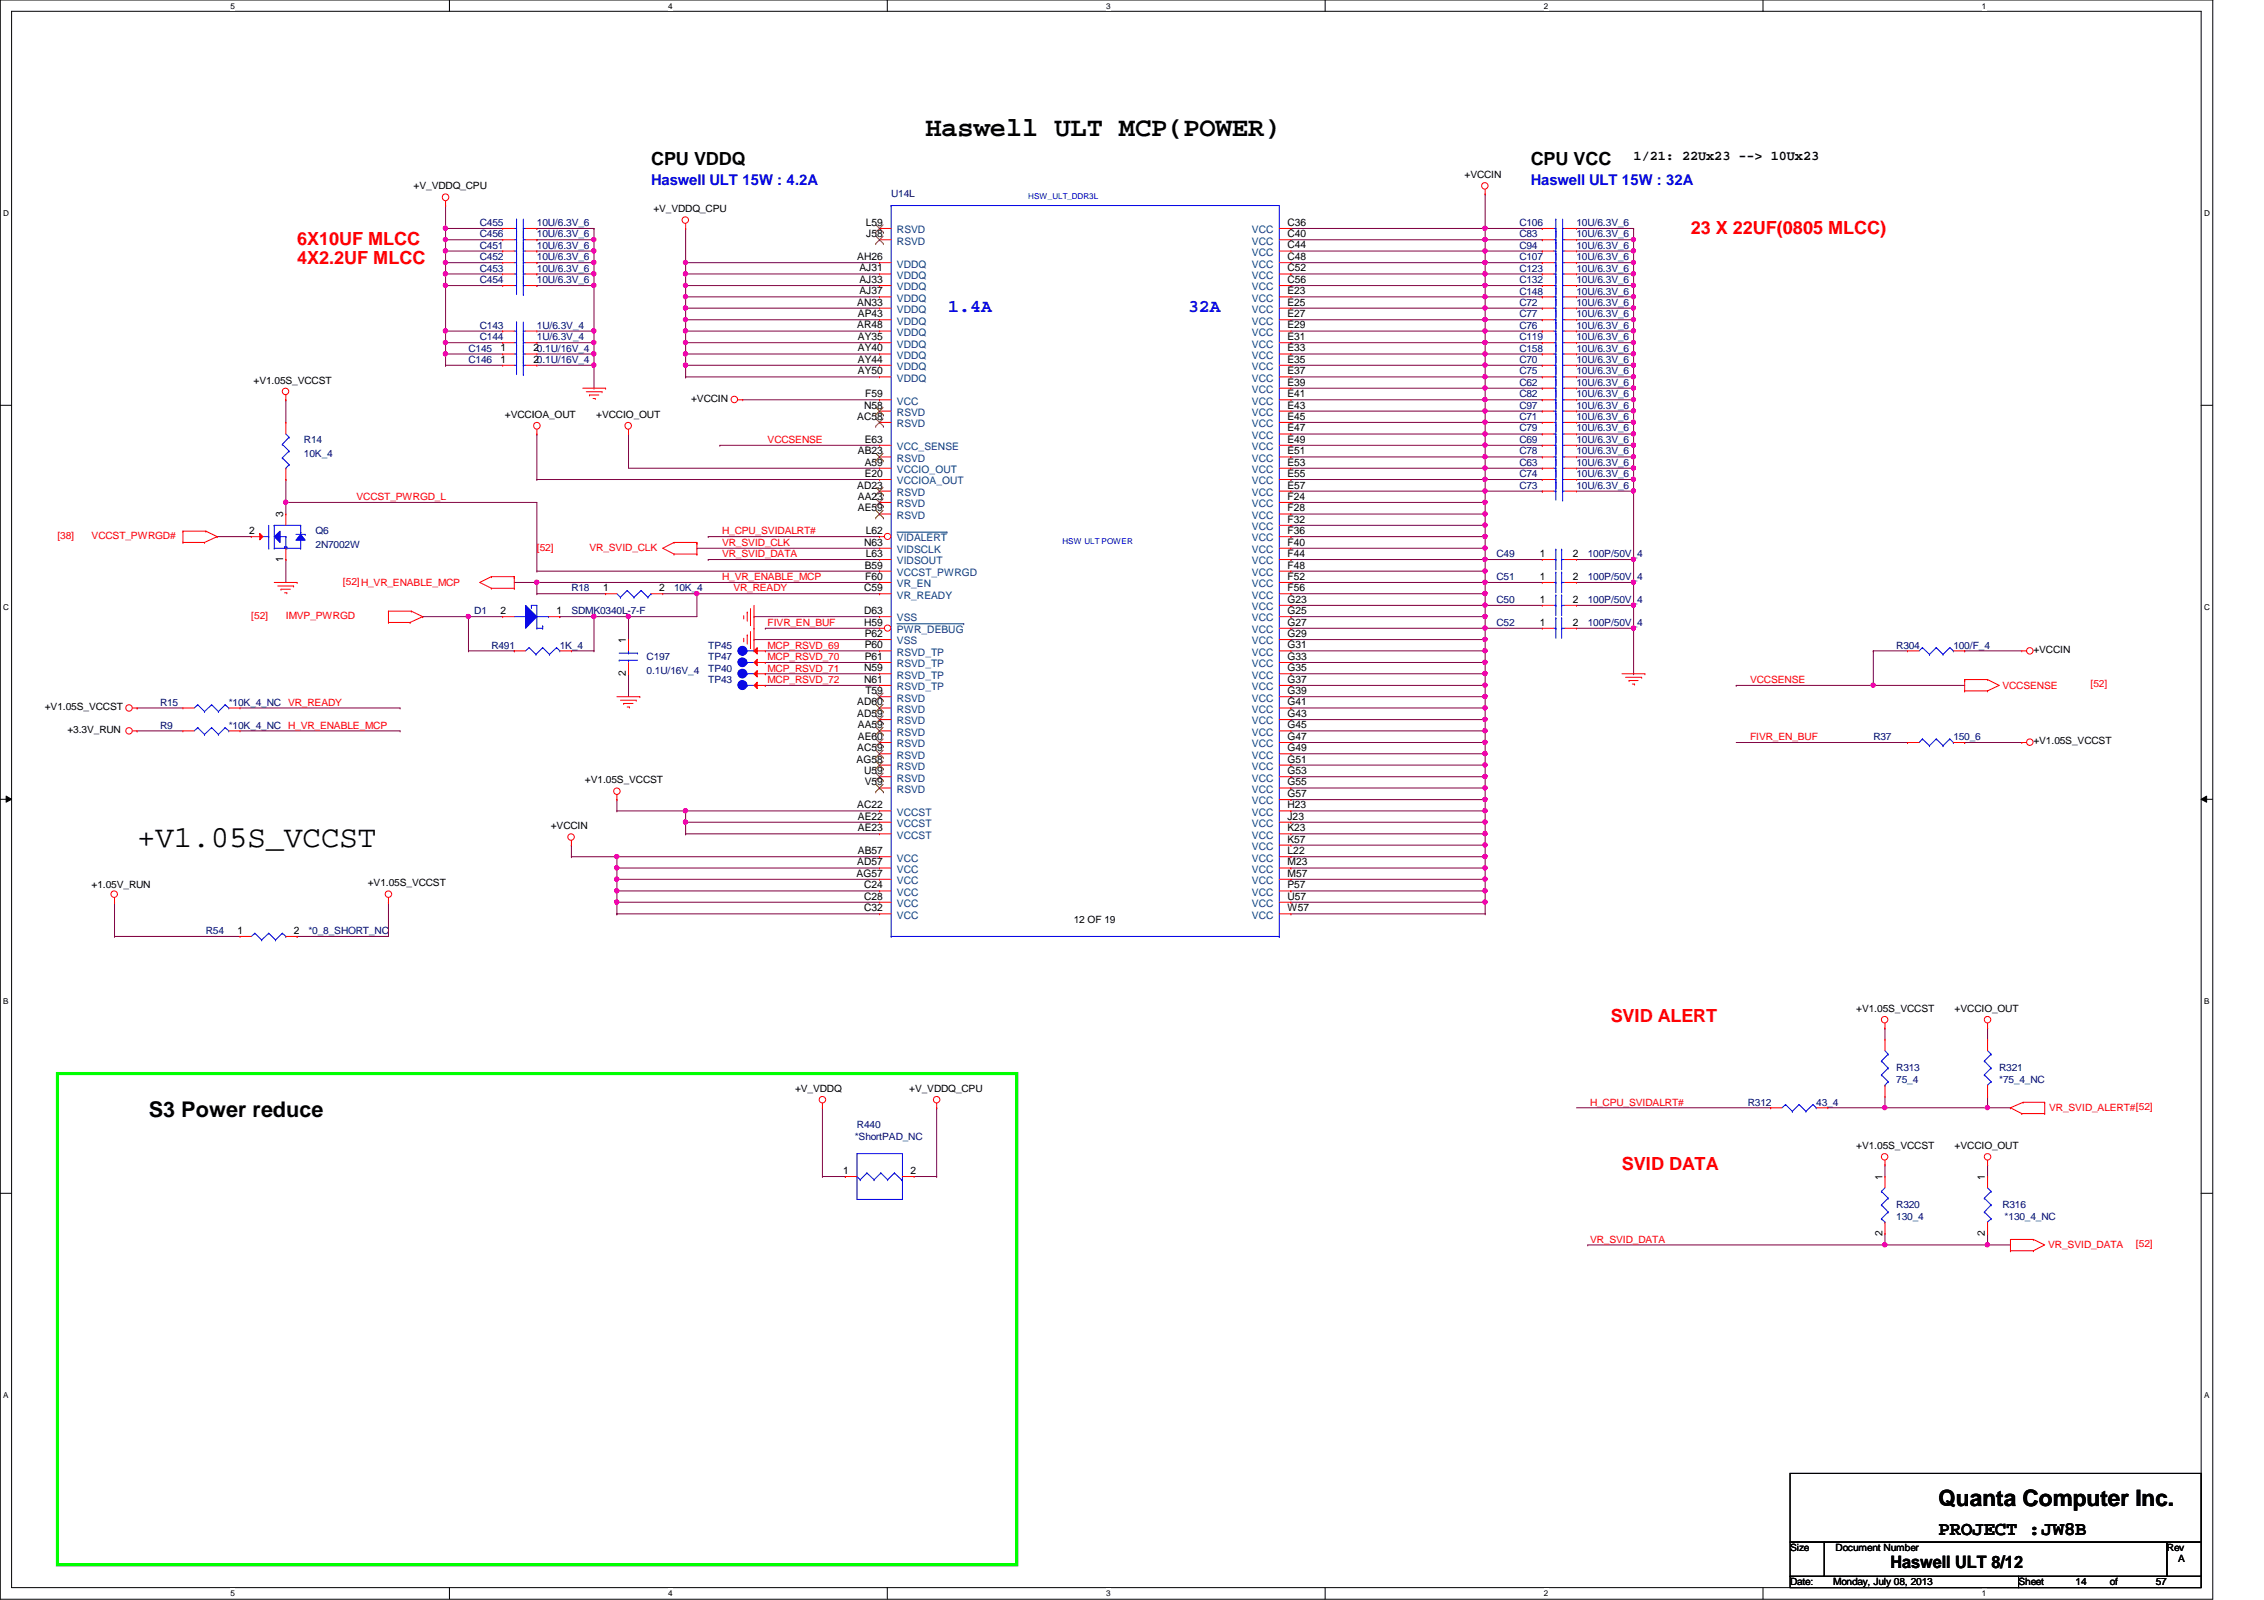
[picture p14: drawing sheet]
<svg xmlns="http://www.w3.org/2000/svg" width="297mm" height="210mm" viewBox="0 0 297 210" stroke-linecap="round" stroke-linejoin="round" font-family="sans-serif">
<defs><g id="words">
<text font-size="4" x="18" y="111.1">+V1.05S_VCCST</text>
<text font-size="3.6" x="121.4" y="17.9">Haswell ULT MCP(POWER)</text>
<text font-size="3" x="254.3" y="197.6">Quanta Computer Inc.</text>
<text font-size="2.8" x="19.5" y="146.5">S3 Power reduce</text>
<text font-size="2.5" x="254.3" y="201.4">PROJECT :JW8B</text>
<g font-size="2.4">
<text x="85.4" y="21.7">CPU VDDQ</text>
<text x="200.8" y="21.7">CPU VCC</text>
</g>
<g font-size="2.4" fill="#f00">
<text x="39" y="32.2">6X10UF MLCC</text>
<text x="39" y="34.6">4X2.2UF MLCC</text>
<text x="221.8" y="30.6">23 X 22UF(0805 MLCC)</text>
<text x="211.3" y="134.1">SVID ALERT</text>
<text x="212.8" y="153.5">SVID DATA</text>
</g>
<g font-size="2.4" fill="#00f">
<text x="124.4" y="40.9">1.4A</text>
<text x="155.9" y="40.9">32A</text>
</g>
<text font-size="2.2" x="248" y="205.7">Haswell ULT 8/12</text>
<g font-size="1.9" fill="#00f">
<text x="85.4" y="24.3">Haswell ULT 15W : 4.2A</text>
<text x="200.8" y="24.3">Haswell ULT 15W : 32A</text>
</g>
<text font-size="1.8" x="214.3" y="21">1/21: 22Ux23 --&gt; 10Ux23</text>
<g font-size="1.4">
<text x="113.6" y="29.6">L59</text>
<text x="168.9" y="29.6">C36</text>
<text x="112.5" y="34.1">AH26</text>
<text x="112.8" y="35.6">AJ31</text>
<text x="113.7" y="31.1">J58</text>
<text x="168.9" y="34.1">C48</text>
<text x="168.9" y="35.6">C52</text>
<text x="168.9" y="31.1">C40</text>
<text x="168.9" y="32.6">C44</text>
<text x="112.5" y="40.1">AN33</text>
<text x="112.6" y="41.6">AP43</text>
<text x="112.8" y="38.6">AJ37</text>
<text x="112.8" y="37.1">AJ33</text>
<text x="168.9" y="41.6">E27</text>
<text x="168.9" y="37.1">C56</text>
<text x="168.9" y="38.6">E23</text>
<text x="168.9" y="40.1">E25</text>
<text x="65.7" y="46.1">1</text>
<text x="65.7" y="47.6">1</text>
<text x="70" y="46.1">20.1U/16V_4</text>
<text x="70" y="47.6">20.1U/16V_4</text>
<text x="112.5" y="43.1">AR48</text>
<text x="112.6" y="47.6">AY44</text>
<text x="112.6" y="46.1">AY40</text>
<text x="112.6" y="44.6">AY35</text>
<text x="168.9" y="44.6">E31</text>
<text x="168.9" y="46.1">E33</text>
<text x="168.9" y="47.6">E35</text>
<text x="168.9" y="43.1">E29</text>
<text x="112.6" y="49.1">AY50</text>
<text x="113.4" y="53.6">N58</text>
<text x="113.5" y="52.1">F59</text>
<text x="168.9" y="52.1">E41</text>
<text x="168.9" y="53.6">E43</text>
<text x="168.9" y="49.1">E37</text>
<text x="168.9" y="50.6">E39</text>
<text x="112.5" y="55.1">AC58</text>
<text x="112.6" y="59.6">AB23</text>
<text x="113.5" y="58.1">E63</text>
<text x="168.9" y="59.6">E51</text>
<text x="168.9" y="56.6">E47</text>
<text x="168.9" y="58.1">E49</text>
<text x="168.9" y="55.1">E45</text>
<text x="112.5" y="64.1">AD23</text>
<text x="112.6" y="65.6">AA23</text>
<text x="113.5" y="61.1">A59</text>
<text x="113.5" y="62.6">E20</text>
<text x="168.9" y="65.6">F24</text>
<text x="168.9" y="64.1">E57</text>
<text x="168.9" y="61.1">E53</text>
<text x="168.9" y="62.6">E55</text>
<text x="32.7" y="70.1">2</text>
<text x="37.2" y="67.9" transform="rotate(-90 37.2 67.9)">3</text>
<text x="112.6" y="67.1">AE59</text>
<text x="113.4" y="71.6">N63</text>
<text x="113.6" y="70.1">L62</text>
<text x="168.9" y="71.6">F40</text>
<text x="168.9" y="67.1">F28</text>
<text x="168.9" y="68.6">F32</text>
<text x="168.9" y="70.1">F36</text>
<text x="37.2" y="73.7" transform="rotate(-90 37.2 73.7)">1</text>
<text x="79.1" y="77.6">1</text>
<text x="86.5" y="77.6">2</text>
<text x="113.4" y="77.6">C59</text>
<text x="113.5" y="74.6">B59</text>
<text x="113.5" y="76.1">F60</text>
<text x="113.6" y="73.1">L63</text>
<text x="168.9" y="76.1">F52</text>
<text x="168.9" y="77.6">F56</text>
<text x="168.9" y="74.6">F48</text>
<text x="168.9" y="73.1">F44</text>
<text x="202" y="76.1">1</text>
<text x="202" y="73.1">1</text>
<text x="206.4" y="76.1">2</text>
<text x="206.4" y="73.1">2</text>
<text x="65.7" y="80.6">2</text>
<text x="73" y="80.6">1</text>
<text x="113.4" y="80.6">D63</text>
<text x="113.4" y="82.1">H59</text>
<text x="113.5" y="83.6">P62</text>
<text x="168.9" y="83.6">G29</text>
<text x="168.9" y="82.1">G27</text>
<text x="168.9" y="80.6">G25</text>
<text x="168.9" y="79.1">G23</text>
<text x="202" y="79.1">1</text>
<text x="202" y="82.1">1</text>
<text x="206.4" y="79.1">2</text>
<text x="206.4" y="82.1">2</text>
<text x="82.1" y="88.7" transform="rotate(-90 82.1 88.7)">2</text>
<text x="82.1" y="84.3" transform="rotate(-90 82.1 84.3)">1</text>
<text x="113.4" y="88.1">N59</text>
<text x="113.4" y="89.6">N61</text>
<text x="113.5" y="85">P60</text>
<text x="113.5" y="86.6">P61</text>
<text x="168.9" y="89.6">G37</text>
<text x="168.9" y="88.1">G35</text>
<text x="168.9" y="86.6">G33</text>
<text x="168.9" y="85">G31</text>
<text x="112.5" y="94.1">AD59</text>
<text x="112.5" y="92.5">AD60</text>
<text x="112.6" y="95.5">AA59</text>
<text x="113.5" y="91.1">T59</text>
<text x="168.9" y="95.5">G45</text>
<text x="168.9" y="94.1">G43</text>
<text x="168.9" y="91.1">G39</text>
<text x="168.9" y="92.5">G41</text>
<text x="112.4" y="100">AG58</text>
<text x="112.5" y="98.6">AC59</text>
<text x="112.6" y="97.1">AE60</text>
<text x="113.4" y="101.6">U59</text>
<text x="168.9" y="98.6">G49</text>
<text x="168.9" y="100">G51</text>
<text x="168.9" y="101.6">G53</text>
<text x="168.9" y="97.1">G47</text>
<text x="112.5" y="106">AC22</text>
<text x="112.6" y="107.5">AE22</text>
<text x="113.5" y="103">V59</text>
<text x="168.9" y="106">H23</text>
<text x="168.9" y="107.5">J23</text>
<text x="168.9" y="103">G55</text>
<text x="168.9" y="104.6">G57</text>
<text x="112.5" y="113.5">AD57</text>
<text x="112.6" y="112.1">AB57</text>
<text x="112.6" y="109.1">AE23</text>
<text x="168.9" y="113.5">M23</text>
<text x="168.9" y="112.1">L22</text>
<text x="168.9" y="110.5">K57</text>
<text x="168.9" y="109.1">K23</text>
<text x="112.4" y="115">AG57</text>
<text x="113.4" y="116.5">C24</text>
<text x="113.4" y="118">C28</text>
<text x="113.4" y="119.5">C32</text>
<text x="168.9" y="119.5">W57</text>
<text x="168.9" y="118">U57</text>
<text x="168.9" y="115">M57</text>
<text x="168.9" y="116.5">P57</text>
<text x="31.2" y="122.5">1</text>
<text x="38.6" y="122.5">2</text>
<text x="110.6" y="154">1</text>
<text x="119.5" y="154">2</text>
<text x="247" y="154.8" transform="rotate(-90 247 154.8)">1</text>
<text x="260.4" y="154.8" transform="rotate(-90 260.4 154.8)">1</text>
<text x="247" y="162.1" transform="rotate(-90 247 162.1)">2</text>
<text x="260.4" y="162.1" transform="rotate(-90 260.4 162.1)">2</text>
</g>
<g font-size="1.4" fill="#004080">
<text x="117.7" y="35.1">VDDQ</text>
<text x="117.7" y="32.1">RSVD</text>
<text x="117.7" y="30.6">RSVD</text>
<text x="164.3" y="35.1">VCC</text>
<text x="164.3" y="30.6">VCC</text>
<text x="164.3" y="32.1">VCC</text>
<text x="164.3" y="33.6">VCC</text>
<text x="117.7" y="41.1">VDDQ</text>
<text x="117.7" y="39.6">VDDQ</text>
<text x="117.7" y="38.1">VDDQ</text>
<text x="117.7" y="36.6">VDDQ</text>
<text x="164.3" y="38.1">VCC</text>
<text x="164.3" y="39.6">VCC</text>
<text x="164.3" y="41.1">VCC</text>
<text x="164.3" y="36.6">VCC</text>
<text x="117.7" y="47.1">VDDQ</text>
<text x="117.7" y="45.6">VDDQ</text>
<text x="117.7" y="44.1">VDDQ</text>
<text x="117.7" y="42.6">VDDQ</text>
<text x="164.3" y="45.6">VCC</text>
<text x="164.3" y="47.1">VCC</text>
<text x="164.3" y="42.6">VCC</text>
<text x="164.3" y="44.1">VCC</text>
<text x="117.7" y="53.1">VCC</text>
<text x="117.7" y="48.6">VDDQ</text>
<text x="117.7" y="50.1">VDDQ</text>
<text x="164.3" y="53.1">VCC</text>
<text x="164.3" y="50.1">VCC</text>
<text x="164.3" y="51.6">VCC</text>
<text x="164.3" y="48.6">VCC</text>
<text x="117.7" y="56">RSVD</text>
<text x="117.7" y="54.6">RSVD</text>
<text x="117.7" y="59.1">VCC_SENSE</text>
<text x="164.3" y="57.6">VCC</text>
<text x="164.3" y="59.1">VCC</text>
<text x="164.3" y="54.6">VCC</text>
<text x="164.3" y="56">VCC</text>
<text x="117.7" y="62.1">VCCIO_OUT</text>
<text x="117.7" y="63.5">VCCIOA_OUT</text>
<text x="117.7" y="65.1">RSVD</text>
<text x="117.7" y="60.6">RSVD</text>
<text x="164.3" y="65.1">VCC</text>
<text x="164.3" y="60.6">VCC</text>
<text x="164.3" y="62.1">VCC</text>
<text x="164.3" y="63.5">VCC</text>
<text x="117.7" y="66.5">RSVD</text>
<text x="117.7" y="68.1">RSVD</text>
<text x="117.7" y="71">VIDALERT</text>
<text x="164.3" y="68.1">VCC</text>
<text x="164.3" y="69.6">VCC</text>
<text x="164.3" y="71">VCC</text>
<text x="164.3" y="66.5">VCC</text>
<text x="117.7" y="75.6">VCCST_PWRGD</text>
<text x="117.7" y="77">VR_EN</text>
<text x="117.7" y="74">VIDSOUT</text>
<text x="117.7" y="72.6">VIDSCLK</text>
<text x="164.3" y="77">VCC</text>
<text x="164.3" y="75.6">VCC</text>
<text x="164.3" y="74">VCC</text>
<text x="164.3" y="72.6">VCC</text>
<text x="117.7" y="78.5">VR_READY</text>
<text x="117.7" y="81.5">VSS</text>
<text x="117.7" y="83.1">PWR_DEBUG</text>
<text x="164.3" y="83.1">VCC</text>
<text x="164.3" y="81.5">VCC</text>
<text x="164.3" y="80.1">VCC</text>
<text x="164.3" y="78.5">VCC</text>
<text x="117.7" y="84.5">VSS</text>
<text x="117.7" y="86">RSVD_TP</text>
<text x="117.7" y="87.5">RSVD_TP</text>
<text x="117.7" y="89">RSVD_TP</text>
<text x="164.3" y="89">VCC</text>
<text x="164.3" y="87.5">VCC</text>
<text x="164.3" y="84.5">VCC</text>
<text x="164.3" y="86">VCC</text>
<text x="117.7" y="95">RSVD</text>
<text x="117.7" y="90.6">RSVD_TP</text>
<text x="117.7" y="92">RSVD</text>
<text x="117.7" y="93.5">RSVD</text>
<text x="164.3" y="95">VCC</text>
<text x="164.3" y="92">VCC</text>
<text x="164.3" y="93.5">VCC</text>
<text x="164.3" y="90.6">VCC</text>
<text x="117.7" y="96.5">RSVD</text>
<text x="117.7" y="101">RSVD</text>
<text x="117.7" y="99.5">RSVD</text>
<text x="117.7" y="98">RSVD</text>
<text x="164.3" y="99.5">VCC</text>
<text x="164.3" y="101">VCC</text>
<text x="164.3" y="96.5">VCC</text>
<text x="164.3" y="98">VCC</text>
<text x="117.7" y="102.5">RSVD</text>
<text x="117.7" y="104">RSVD</text>
<text x="117.7" y="107">VCCST</text>
<text x="164.3" y="107">VCC</text>
<text x="164.3" y="104">VCC</text>
<text x="164.3" y="105.5">VCC</text>
<text x="164.3" y="102.5">VCC</text>
<text x="117.7" y="113">VCC</text>
<text x="117.7" y="110">VCCST</text>
<text x="117.7" y="108.5">VCCST</text>
<text x="164.3" y="113">VCC</text>
<text x="164.3" y="111.5">VCC</text>
<text x="164.3" y="108.5">VCC</text>
<text x="164.3" y="110">VCC</text>
<text x="117.7" y="117.5">VCC</text>
<text x="117.7" y="119">VCC</text>
<text x="117.7" y="116">VCC</text>
<text x="117.7" y="114.5">VCC</text>
<text x="164.3" y="119">VCC</text>
<text x="164.3" y="114.5">VCC</text>
<text x="164.3" y="116">VCC</text>
<text x="164.3" y="117.5">VCC</text>
<text x="117.7" y="120.5">VCC</text>
<text x="164.3" y="120.5">VCC</text>
</g>
<g font-size="1.3">
<text x="192.1" y="23.4">+VCCIN</text>
<text x="54.3" y="24.8">+V_VDDQ_CPU</text>
<text x="85.7" y="27.9">+V_VDDQ_CPU</text>
<text x="33.3" y="50.3">+V1.05S_VCCST</text>
<text x="90.7" y="52.7">+VCCIN</text>
<text x="66.2" y="54.8">+VCCIOA_OUT</text>
<text x="78.2" y="54.8">+VCCIO_OUT</text>
<text x="266.8" y="85.7">+VCCIN</text>
<text x="5.9" y="93.2">+V1.05S_VCCST</text>
<text x="8.8" y="96.2">+3.3V_RUN</text>
<text x="266.8" y="97.7">+V1.05S_VCCST</text>
<text x="76.7" y="102.8">+V1.05S_VCCST</text>
<text x="72.3" y="108.8">+VCCIN</text>
<text x="12" y="116.5">+1.05V_RUN</text>
<text x="48.3" y="116.2">+V1.05S_VCCST</text>
<text x="140.9" y="121.1">12 OF 19</text>
<text x="243.5" y="132.8">+V1.05S_VCCST</text>
<text x="256.5" y="132.8">+VCCIO_OUT</text>
<text x="104.3" y="143.3">+V_VDDQ</text>
<text x="119.3" y="143.3">+V_VDDQ_CPU</text>
<text x="243.5" y="150.7">+V1.05S_VCCST</text>
<text x="256.5" y="150.7">+VCCIO_OUT</text>
<text x="234.9" y="203.5">Size</text>
<text x="240.8" y="203.5">Document Number</text>
<text x="284.3" y="203.5">Rev</text>
<text x="234.9" y="208">Date:</text>
<text x="240.5" y="208">Monday, July 08, 2013</text>
<text x="264.8" y="208">Sheet</text>
<text x="272.3" y="208">14</text>
<text x="276.8" y="208">of</text>
<text x="282.8" y="208">57</text>
<text x="285.8" y="205">A</text>
</g>
<g font-size="1.3" fill="#000080">
<text x="62.9" y="29.6">C455</text>
<text x="70.4" y="29.6">10U/6.3V_6</text>
<text x="116.9" y="25.9">U14L</text>
<text x="199.3" y="29.6">C106</text>
<text x="206.8" y="29.6">10U/6.3V_6</text>
<text x="62.9" y="35.6">C453</text>
<text x="62.9" y="34.1">C452</text>
<text x="62.9" y="31.2">C456</text>
<text x="62.9" y="32.6">C451</text>
<text x="70.4" y="35.6">10U/6.3V_6</text>
<text x="70.4" y="34.1">10U/6.3V_6</text>
<text x="70.4" y="31.2">10U/6.3V_6</text>
<text x="70.4" y="32.6">10U/6.3V_6</text>
<text x="199.3" y="35.6">C123</text>
<text x="199.3" y="31.2">C83</text>
<text x="199.3" y="32.6">C94</text>
<text x="199.3" y="34.1">C107</text>
<text x="206.8" y="31.2">10U/6.3V_6</text>
<text x="206.8" y="32.6">10U/6.3V_6</text>
<text x="206.8" y="35.6">10U/6.3V_6</text>
<text x="206.8" y="34.1">10U/6.3V_6</text>
<text x="62.9" y="37.1">C454</text>
<text x="70.4" y="37.1">10U/6.3V_6</text>
<text x="199.3" y="38.7">C148</text>
<text x="199.3" y="40.1">C72</text>
<text x="199.3" y="37.1">C132</text>
<text x="199.3" y="41.6">C77</text>
<text x="206.8" y="40.1">10U/6.3V_6</text>
<text x="206.8" y="41.6">10U/6.3V_6</text>
<text x="206.8" y="38.7">10U/6.3V_6</text>
<text x="206.8" y="37.1">10U/6.3V_6</text>
<text x="61.5" y="46.1">C145</text>
<text x="61.5" y="47.6">C146</text>
<text x="62.9" y="44.6">C144</text>
<text x="62.9" y="43.1">C143</text>
<text x="70.4" y="44.6">1U/6.3V_4</text>
<text x="70.4" y="43.1">1U/6.3V_4</text>
<text x="199.3" y="43.1">C76</text>
<text x="199.3" y="46.1">C158</text>
<text x="199.3" y="47.6">C70</text>
<text x="199.3" y="44.6">C119</text>
<text x="206.8" y="43.1">10U/6.3V_6</text>
<text x="206.8" y="47.6">10U/6.3V_6</text>
<text x="206.8" y="46.1">10U/6.3V_6</text>
<text x="206.8" y="44.6">10U/6.3V_6</text>
<text x="199.3" y="52.1">C82</text>
<text x="199.3" y="49.1">C75</text>
<text x="199.3" y="53.6">C97</text>
<text x="199.3" y="50.6">C62</text>
<text x="206.8" y="52.1">10U/6.3V_6</text>
<text x="206.8" y="49.1">10U/6.3V_6</text>
<text x="206.8" y="53.6">10U/6.3V_6</text>
<text x="206.8" y="50.6">10U/6.3V_6</text>
<text x="39.9" y="58.1">R14</text>
<text x="39.9" y="59.9">10K_4</text>
<text x="199.3" y="59.6">C78</text>
<text x="199.3" y="56.6">C79</text>
<text x="199.3" y="58.1">C69</text>
<text x="199.3" y="55.1">C71</text>
<text x="206.8" y="59.6">10U/6.3V_6</text>
<text x="206.8" y="56.6">10U/6.3V_6</text>
<text x="206.8" y="58.1">10U/6.3V_6</text>
<text x="206.8" y="55.1">10U/6.3V_6</text>
<text x="199.3" y="64.1">C73</text>
<text x="199.3" y="61.1">C63</text>
<text x="199.3" y="62.6">C74</text>
<text x="206.8" y="64.1">10U/6.3V_6</text>
<text x="206.8" y="61.1">10U/6.3V_6</text>
<text x="206.8" y="62.6">10U/6.3V_6</text>
<text x="41.4" y="70.1">Q6</text>
<text x="41.4" y="71.9">2N7002W</text>
<text x="75" y="77.6">R18</text>
<text x="88.4" y="77.6">10K_4</text>
<text x="196.3" y="76.1">C51</text>
<text x="196.3" y="73.1">C49</text>
<text x="208.3" y="76.1">100P/50V_4</text>
<text x="208.3" y="73.1">100P/50V_4</text>
<text x="62.2" y="80.6">D1</text>
<text x="75" y="80.6">SDMK0340L-7-F</text>
<text x="196.3" y="79.1">C50</text>
<text x="196.3" y="82.1">C52</text>
<text x="208.3" y="79.1">100P/50V_4</text>
<text x="208.3" y="82.1">100P/50V_4</text>
<text x="64.5" y="85.1">R491</text>
<text x="73.4" y="85.1">1K_4</text>
<text x="84.8" y="86.6">C197</text>
<text x="84.8" y="88.4">0.1U/16V_4</text>
<text x="92.9" y="86.6">TP47</text>
<text x="92.9" y="89.6">TP43</text>
<text x="92.9" y="85.1">TP45</text>
<text x="92.9" y="88.1">TP40</text>
<text x="248.8" y="85.1">R304</text>
<text x="256.3" y="85.1">100/F_4</text>
<text x="21" y="92.6">R15</text>
<text x="21" y="95.6">R9</text>
<text x="30" y="92.6">*10K_4_NC VR_READY</text>
<text x="30" y="95.6">*10K_4_NC H_VR_ENABLE_MCP</text>
<text x="245.8" y="97.1">R37</text>
<text x="256.3" y="97.1">150_6</text>
<text x="27" y="122.6">R54</text>
<text x="40.5" y="122.6">*0_8_SHORT_NC</text>
<text x="248.8" y="140.5">R313</text>
<text x="248.8" y="142">75_4</text>
<text x="262.3" y="140.5">R321</text>
<text x="262.3" y="142">*75_4_NC</text>
<text x="112.1" y="149.5">*ShortPAD_NC</text>
<text x="112.4" y="148">R440</text>
<text x="229.3" y="145">R312</text>
<text x="238.3" y="145">43_4</text>
<text x="248.8" y="158.5">R320</text>
<text x="248.8" y="160">130_4</text>
<text x="262.7" y="158.5">R316</text>
<text x="263" y="160">*130_4_NC</text>
</g>
<g font-size="1.3" fill="#f00">
<text x="100.7" y="58.1">VCCSENSE</text>
<text x="46.8" y="65.6">VCCST_PWRGD_L</text>
<text x="7.5" y="70.7">[38]</text>
<text x="12" y="70.7">VCCST_PWRGD#</text>
<text x="94.7" y="71.6">VR_SVID_CLK</text>
<text x="94.7" y="70.1">H_CPU_SVIDALRT#</text>
<text x="45" y="76.7">[52]H_VR_ENABLE_MCP</text>
<text x="70.4" y="72.2">[52]</text>
<text x="77.3" y="72.3">VR_SVID_CLK</text>
<text x="94.7" y="73.1">VR_SVID_DATA</text>
<text x="94.7" y="76.1">H_VR_ENABLE_MCP</text>
<text x="96.2" y="77.6">VR_READY</text>
<text x="33" y="81.2">[52]</text>
<text x="37.5" y="81.2">IMVP_PWRGD</text>
<text x="100.7" y="82.1">FIVR_EN_BUF</text>
<text x="100.7" y="85.1">MCP_RSVD_69</text>
<text x="100.7" y="86.6">MCP_RSVD_70</text>
<text x="100.7" y="88.1">MCP_RSVD_71</text>
<text x="100.7" y="89.6">MCP_RSVD_72</text>
<text x="229.6" y="89.6">VCCSENSE</text>
<text x="262.7" y="90.3">VCCSENSE</text>
<text x="274.3" y="90.2">[52]</text>
<text x="229.6" y="97.1">FIVR_EN_BUF</text>
<text x="208.6" y="145">H_CPU_SVIDALRT#</text>
<text x="268.9" y="145.8">VR_SVID_ALERT#[52]</text>
<text x="208.6" y="163">VR_SVID_DATA</text>
<text x="268.7" y="163.8">VR_SVID_DATA</text>
<text x="280.2" y="163.6">[52]</text>
</g>
<g font-size="1.1">
<text x="30.2" y="1.1">5</text>
<text x="87.7" y="1.1">4</text>
<text x="145.1" y="1.1">3</text>
<text x="202.6" y="1.1">2</text>
<text x="260" y="1.1">1</text>
<text x=".4" y="28.3">D</text>
<text x="289.2" y="28.3">D</text>
<text x=".4" y="80">C</text>
<text x="289.2" y="80">C</text>
<text x=".4" y="131.7">B</text>
<text x="289.2" y="131.7">B</text>
<text x=".4" y="183.3">A</text>
<text x="289.2" y="183.3">A</text>
<text x="30.2" y="209.4">5</text>
<text x="87.7" y="209.4">4</text>
<text x="145.1" y="209.4">3</text>
<text x="202.6" y="209.4">2</text>
<text x="260" y="209.4">1</text>
</g>
<g font-size="1.1" fill="#00f">
<text x="134.9" y="26.1">HSW_ULT_DDR3L</text>
<text x="139.4" y="71.4">HSW ULT POWER</text>
</g>
</g></defs>
<path d="M0 0h290.3v209.8h-290.3zM1.5 1.5h287.3v206.8h-287.3z" fill="none" stroke="#000" stroke-width=".13"/>
<g fill="#fff">
<path d="M30.2 .2h.6v1.2h-.6z"/>
<path d="M30.2 208.4h.6v1.2h-.6z"/>
</g>
<path d="M59 0v1.5M59 208.3v1.5" fill="none" stroke="#000" stroke-width=".13"/>
<g fill="#fff">
<path d="M87.7 .2h.6v1.2h-.6z"/>
<path d="M87.7 208.4h.6v1.2h-.6z"/>
</g>
<path d="M116.4 0v1.5M116.4 208.3v1.5" fill="none" stroke="#000" stroke-width=".13"/>
<g fill="#fff">
<path d="M145.1 .2h.6v1.2h-.6z"/>
<path d="M145.1 208.4h.6v1.2h-.6z"/>
</g>
<path d="M173.9 0v1.5M173.9 208.3v1.5" fill="none" stroke="#000" stroke-width=".13"/>
<g fill="#fff">
<path d="M202.6 .2h.6v1.2h-.6z"/>
<path d="M202.6 208.4h.6v1.2h-.6z"/>
</g>
<path d="M231.3 0v1.5M231.3 208.3v1.5" fill="none" stroke="#000" stroke-width=".13"/>
<g fill="#fff">
<path d="M260 .2h.6v1.2h-.6z"/>
<path d="M260 208.4h.6v1.2h-.6z"/>
<path d="M.4 27.3h.8v1.2h-.8z"/>
<path d="M289.2 27.3h.7v1.2h-.7z"/>
<path d="M.4 79h.8v1.2h-.8z"/>
<path d="M289.2 79h.7v1.2h-.7z"/>
</g>
<path d="M0 53.2h1.5M288.8 53.2h1.5" fill="none" stroke="#000" stroke-width=".13"/>
<g fill="#fff">
<path d="M.4 130.7h.7v1.2h-.7z"/>
<path d="M289.2 130.7h.7v1.2h-.7z"/>
</g>
<path d="M0 104.9h1.5M.8 104.4l.7 .5-.7 .3zM288.8 104.9l.7-.5v.8zM288.8 104.9h1.5" fill="none" stroke="#000" stroke-width=".13"/>
<path d="M.8 104.4l.7 .5-.7 .3zM288.8 104.9l.7-.5v.8z" fill="#000"/>
<g fill="#fff">
<path d="M.4 182.4h.7v1.2h-.7z"/>
<path d="M289.2 182.4h.7v1.2h-.7z"/>
</g>
<path d="M0 156.5h1.5M288.8 156.5h1.5" fill="none" stroke="#000" stroke-width=".13"/>
<path d="M7.5 140.8h125.9v64.5h-125.9z" fill="none" stroke="#0f0" stroke-width=".42"/>
<path d="M90 34.5h.1M90 34.5h25.4" fill="none" stroke="#800040" stroke-width=".13"/>
<circle cx="89.9" cy="34.4" r=".29" fill="#f0f"/>
<circle cx="89.9" cy="34.4" r=".29" fill="none" stroke="#f0f" stroke-width=".13"/>
<path d="M90 35.9h.1M90 35.9h25.4" fill="none" stroke="#800040" stroke-width=".13"/>
<circle cx="89.9" cy="35.9" r=".29" fill="#f0f"/>
<circle cx="89.9" cy="35.9" r=".29" fill="none" stroke="#f0f" stroke-width=".13"/>
<path d="M90 37.5h.1M90 37.5h25.4" fill="none" stroke="#800040" stroke-width=".13"/>
<circle cx="89.9" cy="37.4" r=".29" fill="#f0f"/>
<circle cx="89.9" cy="37.4" r=".29" fill="none" stroke="#f0f" stroke-width=".13"/>
<path d="M90 38.9h.1M90 38.9h25.4" fill="none" stroke="#800040" stroke-width=".13"/>
<circle cx="89.9" cy="38.9" r=".29" fill="#f0f"/>
<circle cx="89.9" cy="38.9" r=".29" fill="none" stroke="#f0f" stroke-width=".13"/>
<path d="M90 40.4h.1M90 40.4h25.4" fill="none" stroke="#800040" stroke-width=".13"/>
<circle cx="89.9" cy="40.4" r=".29" fill="#f0f"/>
<circle cx="89.9" cy="40.4" r=".29" fill="none" stroke="#f0f" stroke-width=".13"/>
<path d="M90 42h.1M90 42h25.4" fill="none" stroke="#800040" stroke-width=".13"/>
<circle cx="89.9" cy="41.9" r=".29" fill="#f0f"/>
<circle cx="89.9" cy="41.9" r=".29" fill="none" stroke="#f0f" stroke-width=".13"/>
<path d="M90 43.4h.1M90 43.4h25.4" fill="none" stroke="#800040" stroke-width=".13"/>
<circle cx="89.9" cy="43.4" r=".29" fill="#f0f"/>
<circle cx="89.9" cy="43.4" r=".29" fill="none" stroke="#f0f" stroke-width=".13"/>
<path d="M90 45h.1M90 45h25.4" fill="none" stroke="#800040" stroke-width=".13"/>
<circle cx="89.9" cy="44.9" r=".29" fill="#f0f"/>
<circle cx="89.9" cy="44.9" r=".29" fill="none" stroke="#f0f" stroke-width=".13"/>
<path d="M90 46.4h.1M90 46.4h25.4" fill="none" stroke="#800040" stroke-width=".13"/>
<circle cx="89.9" cy="46.4" r=".29" fill="#f0f"/>
<circle cx="89.9" cy="46.4" r=".29" fill="none" stroke="#f0f" stroke-width=".13"/>
<path d="M90 47.9h.1M90 47.9h25.4" fill="none" stroke="#800040" stroke-width=".13"/>
<circle cx="89.9" cy="47.9" r=".29" fill="#f0f"/>
<circle cx="89.9" cy="47.9" r=".29" fill="none" stroke="#f0f" stroke-width=".13"/>
<g fill="none" stroke="#800040" stroke-width=".13">
<path d="M90 38.9h.1M90 37.5h.1M90 35.9h.1M90 30h.1M90 30v19.4M169.4 30h.1M169.4 30h25.5M90 49.4h.1M90 46.4h.1M90 45h.1M90 43.4h.1M90 42h.1"/>
<path d="M90 40.4h.1M90 47.9h.1M90 49.4h25.4M100.4 85.4h.1M100.4 86.9h.1M100.4 88.4h.1M100.4 89.9h.1M100.4 85.4h15M100.4 86.9h15M100.4 88.4h15M100.4 89.9h15"/>
</g>
<circle cx="194.8" cy="29.9" r=".29" fill="#f0f"/>
<circle cx="194.8" cy="29.9" r=".29" fill="none" stroke="#f0f" stroke-width=".13"/>
<path d="M169.4 31.5h25.5M194.9 31.5h.1" fill="none" stroke="#800040" stroke-width=".13"/>
<circle cx="194.8" cy="31.4" r=".29" fill="#f0f"/>
<circle cx="194.8" cy="31.4" r=".29" fill="none" stroke="#f0f" stroke-width=".13"/>
<path d="M169.4 32.9h25.5M194.9 32.9h.1" fill="none" stroke="#800040" stroke-width=".13"/>
<circle cx="194.8" cy="32.9" r=".29" fill="#f0f"/>
<circle cx="194.8" cy="32.9" r=".29" fill="none" stroke="#f0f" stroke-width=".13"/>
<path d="M169.4 34.5h25.5M194.9 34.5h.1" fill="none" stroke="#800040" stroke-width=".13"/>
<circle cx="194.8" cy="34.4" r=".29" fill="#f0f"/>
<circle cx="194.8" cy="34.4" r=".29" fill="none" stroke="#f0f" stroke-width=".13"/>
<path d="M169.4 35.9h.1M169.4 35.9h25.5" fill="none" stroke="#800040" stroke-width=".13"/>
<circle cx="194.8" cy="35.9" r=".29" fill="#f0f"/>
<circle cx="194.8" cy="35.9" r=".29" fill="none" stroke="#f0f" stroke-width=".13"/>
<path d="M169.4 37.5h.1M169.4 37.5h25.5" fill="none" stroke="#800040" stroke-width=".13"/>
<circle cx="194.8" cy="37.4" r=".29" fill="#f0f"/>
<circle cx="194.8" cy="37.4" r=".29" fill="none" stroke="#f0f" stroke-width=".13"/>
<path d="M169.4 38.9h25.5M194.9 38.9h.1" fill="none" stroke="#800040" stroke-width=".13"/>
<circle cx="194.8" cy="38.9" r=".29" fill="#f0f"/>
<circle cx="194.8" cy="38.9" r=".29" fill="none" stroke="#f0f" stroke-width=".13"/>
<path d="M169.4 40.4h25.5M194.9 40.4h.1" fill="none" stroke="#800040" stroke-width=".13"/>
<circle cx="194.8" cy="40.4" r=".29" fill="#f0f"/>
<circle cx="194.8" cy="40.4" r=".29" fill="none" stroke="#f0f" stroke-width=".13"/>
<path d="M169.4 42h25.5M194.9 42h.1" fill="none" stroke="#800040" stroke-width=".13"/>
<circle cx="194.8" cy="41.9" r=".29" fill="#f0f"/>
<circle cx="194.8" cy="41.9" r=".29" fill="none" stroke="#f0f" stroke-width=".13"/>
<path d="M169.4 43.4h25.5M194.9 43.4h.1" fill="none" stroke="#800040" stroke-width=".13"/>
<circle cx="194.8" cy="43.4" r=".29" fill="#f0f"/>
<circle cx="194.8" cy="43.4" r=".29" fill="none" stroke="#f0f" stroke-width=".13"/>
<path d="M169.4 45h.1M169.4 45h25.5" fill="none" stroke="#800040" stroke-width=".13"/>
<circle cx="194.8" cy="44.9" r=".29" fill="#f0f"/>
<circle cx="194.8" cy="44.9" r=".29" fill="none" stroke="#f0f" stroke-width=".13"/>
<path d="M169.4 46.4h.1M169.4 46.4h25.5" fill="none" stroke="#800040" stroke-width=".13"/>
<circle cx="194.8" cy="46.4" r=".29" fill="#f0f"/>
<circle cx="194.8" cy="46.4" r=".29" fill="none" stroke="#f0f" stroke-width=".13"/>
<path d="M169.4 47.9h25.5M194.9 47.9h.1" fill="none" stroke="#800040" stroke-width=".13"/>
<circle cx="194.8" cy="47.9" r=".29" fill="#f0f"/>
<circle cx="194.8" cy="47.9" r=".29" fill="none" stroke="#f0f" stroke-width=".13"/>
<path d="M169.4 49.4h25.5M194.9 49.4h.1" fill="none" stroke="#800040" stroke-width=".13"/>
<circle cx="194.8" cy="49.4" r=".29" fill="#f0f"/>
<circle cx="194.8" cy="49.4" r=".29" fill="none" stroke="#f0f" stroke-width=".13"/>
<path d="M169.4 50.9h25.5M194.9 50.9h.1" fill="none" stroke="#800040" stroke-width=".13"/>
<circle cx="194.8" cy="50.9" r=".29" fill="#f0f"/>
<circle cx="194.8" cy="50.9" r=".29" fill="none" stroke="#f0f" stroke-width=".13"/>
<path d="M169.4 55.4h.1M169.4 52.5h25.5M169.4 53.9h25.5M169.4 55.4h25.5M194.9 52.5h.1M194.9 53.9h.1" fill="none" stroke="#800040" stroke-width=".13"/>
<circle cx="194.8" cy="55.4" r=".29" fill="#f0f"/>
<circle cx="194.8" cy="55.4" r=".29" fill="none" stroke="#f0f" stroke-width=".13"/>
<path d="M169.4 56.9h.1M169.4 56.9h25.5" fill="none" stroke="#800040" stroke-width=".13"/>
<circle cx="194.8" cy="56.9" r=".29" fill="#f0f"/>
<circle cx="194.8" cy="56.9" r=".29" fill="none" stroke="#f0f" stroke-width=".13"/>
<path d="M169.4 58.4h.1M169.4 58.4h25.5" fill="none" stroke="#800040" stroke-width=".13"/>
<circle cx="194.8" cy="58.4" r=".29" fill="#f0f"/>
<circle cx="194.8" cy="58.4" r=".29" fill="none" stroke="#f0f" stroke-width=".13"/>
<path d="M169.4 59.9h.1M169.4 59.9h25.5" fill="none" stroke="#800040" stroke-width=".13"/>
<circle cx="194.8" cy="59.9" r=".29" fill="#f0f"/>
<circle cx="194.8" cy="59.9" r=".29" fill="none" stroke="#f0f" stroke-width=".13"/>
<path d="M169.4 61.4h.1M169.4 61.4h25.5" fill="none" stroke="#800040" stroke-width=".13"/>
<circle cx="194.8" cy="61.4" r=".29" fill="#f0f"/>
<circle cx="194.8" cy="61.4" r=".29" fill="none" stroke="#f0f" stroke-width=".13"/>
<path d="M169.4 62.9h.1M169.4 62.9h25.5" fill="none" stroke="#800040" stroke-width=".13"/>
<circle cx="194.8" cy="62.9" r=".29" fill="#f0f"/>
<circle cx="194.8" cy="62.9" r=".29" fill="none" stroke="#f0f" stroke-width=".13"/>
<path d="M169.4 64.4h.1M169.4 64.4h25.5" fill="none" stroke="#800040" stroke-width=".13"/>
<circle cx="194.8" cy="64.4" r=".29" fill="#f0f"/>
<circle cx="194.8" cy="64.4" r=".29" fill="none" stroke="#f0f" stroke-width=".13"/>
<path d="M169.4 65.9h.1M169.4 65.9h25.5" fill="none" stroke="#800040" stroke-width=".13"/>
<circle cx="194.8" cy="65.9" r=".29" fill="#f0f"/>
<circle cx="194.8" cy="65.9" r=".29" fill="none" stroke="#f0f" stroke-width=".13"/>
<path d="M169.4 67.4h.1M169.4 67.4h25.5" fill="none" stroke="#800040" stroke-width=".13"/>
<circle cx="194.8" cy="67.4" r=".29" fill="#f0f"/>
<circle cx="194.8" cy="67.4" r=".29" fill="none" stroke="#f0f" stroke-width=".13"/>
<path d="M169.4 68.9h.1M169.4 68.9h25.5" fill="none" stroke="#800040" stroke-width=".13"/>
<circle cx="194.8" cy="68.9" r=".29" fill="#f0f"/>
<circle cx="194.8" cy="68.9" r=".29" fill="none" stroke="#f0f" stroke-width=".13"/>
<path d="M169.4 70.4h.1M169.4 70.4h25.5" fill="none" stroke="#800040" stroke-width=".13"/>
<circle cx="194.8" cy="70.4" r=".29" fill="#f0f"/>
<circle cx="194.8" cy="70.4" r=".29" fill="none" stroke="#f0f" stroke-width=".13"/>
<path d="M169.4 71.9h.1M169.4 71.9h25.5" fill="none" stroke="#800040" stroke-width=".13"/>
<circle cx="194.8" cy="71.9" r=".29" fill="#f0f"/>
<circle cx="194.8" cy="71.9" r=".29" fill="none" stroke="#f0f" stroke-width=".13"/>
<path d="M169.4 73.4h.1M169.4 73.4h25.5" fill="none" stroke="#800040" stroke-width=".13"/>
<circle cx="194.8" cy="73.4" r=".29" fill="#f0f"/>
<circle cx="194.8" cy="73.4" r=".29" fill="none" stroke="#f0f" stroke-width=".13"/>
<path d="M169.4 74.9h.1M169.4 74.9h25.5" fill="none" stroke="#800040" stroke-width=".13"/>
<circle cx="194.8" cy="74.9" r=".29" fill="#f0f"/>
<circle cx="194.8" cy="74.9" r=".29" fill="none" stroke="#f0f" stroke-width=".13"/>
<path d="M169.4 76.4h.1M169.4 76.4h25.5" fill="none" stroke="#800040" stroke-width=".13"/>
<circle cx="194.8" cy="76.4" r=".29" fill="#f0f"/>
<circle cx="194.8" cy="76.4" r=".29" fill="none" stroke="#f0f" stroke-width=".13"/>
<path d="M169.4 77.9h.1M169.4 77.9h25.5" fill="none" stroke="#800040" stroke-width=".13"/>
<circle cx="194.8" cy="77.9" r=".29" fill="#f0f"/>
<circle cx="194.8" cy="77.9" r=".29" fill="none" stroke="#f0f" stroke-width=".13"/>
<path d="M169.4 79.4h.1M169.4 79.4h25.5" fill="none" stroke="#800040" stroke-width=".13"/>
<circle cx="194.8" cy="79.4" r=".29" fill="#f0f"/>
<circle cx="194.8" cy="79.4" r=".29" fill="none" stroke="#f0f" stroke-width=".13"/>
<path d="M169.4 80.9h.1M169.4 80.9h25.5" fill="none" stroke="#800040" stroke-width=".13"/>
<circle cx="194.8" cy="80.9" r=".29" fill="#f0f"/>
<circle cx="194.8" cy="80.9" r=".29" fill="none" stroke="#f0f" stroke-width=".13"/>
<path d="M169.4 82.4h.1M169.4 82.4h25.5" fill="none" stroke="#800040" stroke-width=".13"/>
<circle cx="194.8" cy="82.4" r=".29" fill="#f0f"/>
<circle cx="194.8" cy="82.4" r=".29" fill="none" stroke="#f0f" stroke-width=".13"/>
<path d="M169.4 83.9h.1M169.4 83.9h25.5" fill="none" stroke="#800040" stroke-width=".13"/>
<circle cx="194.8" cy="83.9" r=".29" fill="#f0f"/>
<circle cx="194.8" cy="83.9" r=".29" fill="none" stroke="#f0f" stroke-width=".13"/>
<path d="M169.4 85.4h.1M169.4 85.4h25.5" fill="none" stroke="#800040" stroke-width=".13"/>
<circle cx="194.8" cy="85.4" r=".29" fill="#f0f"/>
<circle cx="194.8" cy="85.4" r=".29" fill="none" stroke="#f0f" stroke-width=".13"/>
<path d="M169.4 86.9h.1M169.4 86.9h25.5" fill="none" stroke="#800040" stroke-width=".13"/>
<circle cx="194.8" cy="86.9" r=".29" fill="#f0f"/>
<circle cx="194.8" cy="86.9" r=".29" fill="none" stroke="#f0f" stroke-width=".13"/>
<path d="M169.4 88.4h.1M169.4 88.4h25.5" fill="none" stroke="#800040" stroke-width=".13"/>
<circle cx="194.8" cy="88.4" r=".29" fill="#f0f"/>
<circle cx="194.8" cy="88.4" r=".29" fill="none" stroke="#f0f" stroke-width=".13"/>
<path d="M169.4 89.9h.1M169.4 89.9h25.5" fill="none" stroke="#800040" stroke-width=".13"/>
<circle cx="194.8" cy="89.9" r=".29" fill="#f0f"/>
<circle cx="194.8" cy="89.9" r=".29" fill="none" stroke="#f0f" stroke-width=".13"/>
<path d="M169.4 91.4h.1M169.4 91.4h25.5" fill="none" stroke="#800040" stroke-width=".13"/>
<circle cx="194.8" cy="91.4" r=".29" fill="#f0f"/>
<circle cx="194.8" cy="91.4" r=".29" fill="none" stroke="#f0f" stroke-width=".13"/>
<path d="M169.4 92.9h.1M169.4 92.9h25.5" fill="none" stroke="#800040" stroke-width=".13"/>
<circle cx="194.8" cy="92.9" r=".29" fill="#f0f"/>
<circle cx="194.8" cy="92.9" r=".29" fill="none" stroke="#f0f" stroke-width=".13"/>
<path d="M169.4 94.4h.1M169.4 94.4h25.5" fill="none" stroke="#800040" stroke-width=".13"/>
<circle cx="194.8" cy="94.4" r=".29" fill="#f0f"/>
<circle cx="194.8" cy="94.4" r=".29" fill="none" stroke="#f0f" stroke-width=".13"/>
<path d="M169.4 95.9h.1M169.4 95.9h25.5" fill="none" stroke="#800040" stroke-width=".13"/>
<circle cx="194.8" cy="95.9" r=".29" fill="#f0f"/>
<circle cx="194.8" cy="95.9" r=".29" fill="none" stroke="#f0f" stroke-width=".13"/>
<path d="M169.4 97.4h.1M169.4 97.4h25.5" fill="none" stroke="#800040" stroke-width=".13"/>
<circle cx="194.8" cy="97.4" r=".29" fill="#f0f"/>
<circle cx="194.8" cy="97.4" r=".29" fill="none" stroke="#f0f" stroke-width=".13"/>
<path d="M169.4 98.9h.1M169.4 98.9h25.5" fill="none" stroke="#800040" stroke-width=".13"/>
<circle cx="194.8" cy="98.9" r=".29" fill="#f0f"/>
<circle cx="194.8" cy="98.9" r=".29" fill="none" stroke="#f0f" stroke-width=".13"/>
<path d="M169.4 100.4h.1M169.4 100.4h25.5" fill="none" stroke="#800040" stroke-width=".13"/>
<circle cx="194.8" cy="100.3" r=".29" fill="#f0f"/>
<circle cx="194.8" cy="100.3" r=".29" fill="none" stroke="#f0f" stroke-width=".13"/>
<path d="M169.4 101.9h.1M169.4 101.9h25.5" fill="none" stroke="#800040" stroke-width=".13"/>
<circle cx="194.8" cy="101.9" r=".29" fill="#f0f"/>
<circle cx="194.8" cy="101.9" r=".29" fill="none" stroke="#f0f" stroke-width=".13"/>
<path d="M169.4 103.4h.1M169.4 103.4h25.5" fill="none" stroke="#800040" stroke-width=".13"/>
<circle cx="194.8" cy="103.4" r=".29" fill="#f0f"/>
<circle cx="194.8" cy="103.4" r=".29" fill="none" stroke="#f0f" stroke-width=".13"/>
<path d="M169.4 104.9h.1M169.4 106.4h.1M169.4 107.9h.1M169.4 104.9h25.5M169.4 106.4h25.5M169.4 107.9h25.5" fill="none" stroke="#800040" stroke-width=".13"/>
<circle cx="194.8" cy="107.8" r=".29" fill="#f0f"/>
<circle cx="194.8" cy="107.8" r=".29" fill="none" stroke="#f0f" stroke-width=".13"/>
<path d="M169.4 109.4h.1M169.4 109.4h25.5" fill="none" stroke="#800040" stroke-width=".13"/>
<circle cx="194.8" cy="109.4" r=".29" fill="#f0f"/>
<circle cx="194.8" cy="109.4" r=".29" fill="none" stroke="#f0f" stroke-width=".13"/>
<path d="M169.4 110.9h.1M169.4 110.9h25.5" fill="none" stroke="#800040" stroke-width=".13"/>
<circle cx="194.8" cy="110.8" r=".29" fill="#f0f"/>
<circle cx="194.8" cy="110.8" r=".29" fill="none" stroke="#f0f" stroke-width=".13"/>
<path d="M169.4 112.4h.1M169.4 112.4h25.5" fill="none" stroke="#800040" stroke-width=".13"/>
<circle cx="194.8" cy="112.4" r=".29" fill="#f0f"/>
<circle cx="194.8" cy="112.4" r=".29" fill="none" stroke="#f0f" stroke-width=".13"/>
<path d="M169.4 113.9h.1M169.4 113.9h25.5" fill="none" stroke="#800040" stroke-width=".13"/>
<circle cx="194.8" cy="113.9" r=".29" fill="#f0f"/>
<circle cx="194.8" cy="113.9" r=".29" fill="none" stroke="#f0f" stroke-width=".13"/>
<path d="M169.4 115.4h.1M169.4 115.4h25.5" fill="none" stroke="#800040" stroke-width=".13"/>
<circle cx="194.8" cy="115.3" r=".29" fill="#f0f"/>
<circle cx="194.8" cy="115.3" r=".29" fill="none" stroke="#f0f" stroke-width=".13"/>
<path d="M169.4 116.9h.1M169.4 116.9h25.5" fill="none" stroke="#800040" stroke-width=".13"/>
<circle cx="194.8" cy="116.9" r=".29" fill="#f0f"/>
<circle cx="194.8" cy="116.9" r=".29" fill="none" stroke="#f0f" stroke-width=".13"/>
<path d="M169.4 118.4h.1M169.4 118.4h25.5" fill="none" stroke="#800040" stroke-width=".13"/>
<circle cx="194.8" cy="118.3" r=".29" fill="#f0f"/>
<circle cx="194.8" cy="118.3" r=".29" fill="none" stroke="#f0f" stroke-width=".13"/>
<path d="M194.9 53.9h.1M194.9 52.5v1.4M169.4 119.9h.1M169.4 119.9h25.5M194.9 119.9h.1M194.9 118.4v1.5" fill="none" stroke="#800040" stroke-width=".13"/>
<circle cx="194.8" cy="52.4" r=".29" fill="#f0f"/>
<circle cx="194.8" cy="52.4" r=".29" fill="none" stroke="#f0f" stroke-width=".13"/>
<circle cx="194.8" cy="53.9" r=".29" fill="#f0f"/>
<circle cx="194.8" cy="53.9" r=".29" fill="none" stroke="#f0f" stroke-width=".13"/>
<path d="M194.9 106.4h.1M194.9 104.9v1.5" fill="none" stroke="#800040" stroke-width=".13"/>
<circle cx="194.8" cy="104.9" r=".29" fill="#f0f"/>
<circle cx="194.8" cy="104.9" r=".29" fill="none" stroke="#f0f" stroke-width=".13"/>
<circle cx="194.8" cy="106.4" r=".29" fill="#f0f"/>
<circle cx="194.8" cy="106.4" r=".29" fill="none" stroke="#f0f" stroke-width=".13"/>
<g fill="none" stroke="#800040" stroke-width=".13">
<path d="M194.9 38.9h.1M194.9 34.5h.1M194.9 35.9h.1M194.9 25.4h.1M194.9 37.5h.1M194.9 32.9h.1M194.9 31.5h.1M194.9 25.4v18M70.4 56.9h.1M70.4 56.9v6M94.4 58.4h.1M94.4 58.4h21"/>
<path d="M194.9 43.4h.1M194.9 40.4h.1M194.9 59.9h.1M194.9 58.4h.1M194.9 56.9h.1M194.9 47.9h.1M194.9 46.4h.1M194.9 42h.1M194.9 52.5h.1M194.9 50.9h.1M194.9 45v2.9M194.9 49.4v3.1"/>
<path d="M194.9 55.4v25.5M67.5 76.4h2.9M70.4 62.9h.1M70.4 76.4h.1M70.4 62.9h45M82.5 61.4h32.9M86.9 77.9h4.5M91.4 77.9h.1M92.9 73.4h.1M92.9 73.4h22.5M115.4 61.4h.1M194.9 70.4h.1"/>
<path d="M194.9 68.9h.1M194.9 67.4h.1M194.9 65.9h.1M194.9 64.4h.1M194.9 62.9h.1M194.9 61.4h.1M194.9 79.4h.1M194.9 77.9h.1M194.9 76.4h.1M194.9 74.9h.1M194.9 73.4h.1M194.9 71.9h.1"/>
<path d="M194.9 92.9h.1M194.9 91.4h.1M194.9 88.4h.1M194.9 86.9h.1M194.9 83.9h.1M194.9 80.9h.1M194.9 98.9h.1M194.9 97.4h.1M194.9 95.9h.1M194.9 94.4h.1M194.9 82.4v1.5M194.9 85.4v3"/>
<path d="M194.9 89.9v13.5M90 106.4h.1M90 106.4h25.4M194.9 103.4h.1M194.9 101.9h.1M194.9 118.4h.1M194.9 116.9h.1M194.9 100.4h.1M194.9 115.4h.1M194.9 113.9h.1M194.9 112.4h.1M194.9 110.9h.1"/>
<path d="M194.9 109.4h.1M194.9 107.9v10.5"/>
</g>
<circle cx="89.9" cy="106.4" r=".29" fill="#f0f"/>
<circle cx="89.9" cy="106.4" r=".29" fill="none" stroke="#f0f" stroke-width=".13"/>
<path d="M90 107.9h.1M90 107.9h25.4" fill="none" stroke="#800040" stroke-width=".13"/>
<circle cx="89.9" cy="107.8" r=".29" fill="#f0f"/>
<circle cx="89.9" cy="107.8" r=".29" fill="none" stroke="#f0f" stroke-width=".13"/>
<path d="M80.9 112.4h.1M80.9 112.4h34.5M90 109.4h.1M90 109.4h25.4" fill="none" stroke="#800040" stroke-width=".13"/>
<circle cx="80.9" cy="112.4" r=".29" fill="#f0f"/>
<circle cx="80.9" cy="112.4" r=".29" fill="none" stroke="#f0f" stroke-width=".13"/>
<path d="M80.9 113.9h.1M80.9 113.9h34.5" fill="none" stroke="#800040" stroke-width=".13"/>
<circle cx="80.9" cy="113.9" r=".29" fill="#f0f"/>
<circle cx="80.9" cy="113.9" r=".29" fill="none" stroke="#f0f" stroke-width=".13"/>
<path d="M80.9 115.4h.1M80.9 115.4h34.5" fill="none" stroke="#800040" stroke-width=".13"/>
<circle cx="80.9" cy="115.3" r=".29" fill="#f0f"/>
<circle cx="80.9" cy="115.3" r=".29" fill="none" stroke="#f0f" stroke-width=".13"/>
<path d="M80.9 116.9h.1M80.9 116.9h34.5" fill="none" stroke="#800040" stroke-width=".13"/>
<circle cx="80.9" cy="116.9" r=".29" fill="#f0f"/>
<circle cx="80.9" cy="116.9" r=".29" fill="none" stroke="#f0f" stroke-width=".13"/>
<path d="M80.9 118.4h.1M80.9 118.4h34.5" fill="none" stroke="#800040" stroke-width=".13"/>
<circle cx="80.9" cy="118.3" r=".29" fill="#f0f"/>
<circle cx="80.9" cy="118.3" r=".29" fill="none" stroke="#f0f" stroke-width=".13"/>
<g fill="none" stroke="#800040" stroke-width=".13">
<path d="M75 110.9h.1M75 110.9v1.5M80.9 119.9h.1M80.9 113.9h.1M80.9 118.4h.1M80.9 116.9h.1M80.9 115.4h.1M80.9 104.9h.1M80.9 119.9h34.5M80.9 104.9v1.5M80.9 112.4v7.5M90 109.4h.1"/>
<path d="M90 107.9v1.5M206.8 145.3h25.5M232.3 145.3h.1M239.8 145.3h7.5M247.3 145.3h.1M247.3 152.8h.1M247.3 152.8v1.5M247.3 161.8h.1M247.3 161.8v1.5h13.5M260.8 163.3h.1"/>
</g>
<circle cx="260.7" cy="163.3" r=".29" fill="#f0f"/>
<circle cx="260.7" cy="163.3" r=".29" fill="none" stroke="#f0f" stroke-width=".13"/>
<g fill="none" stroke="#800040" stroke-width=".13">
<path d="M58.5 30h.1M58.5 31.5h.1M58.5 30h7.5M58.5 31.5h7.5M70.4 30h.1M70.4 31.5h.1M70.4 30h7.5M70.4 31.5h7.5M194.9 30h7.4M194.9 31.5h7.4M194.9 32.9h7.4M194.9 34.5h7.4"/>
<path d="M194.9 35.9h7.4M194.9 37.5h7.4M194.9 38.9h7.4M202.3 30h.1M202.3 31.5h.1M202.3 32.9h.1M202.3 34.5h.1M202.3 35.9h.1M202.3 37.5h.1M202.3 38.9h.1M214.3 31.5h.1M214.3 30v1.5"/>
<path d="M194.9 49.4h.1M194.9 45h.1M194.9 55.4h.1M194.9 40.4h7.4M194.9 42h7.4M194.9 45h7.4M194.9 46.4h7.4M194.9 49.4h7.4M194.9 50.9h7.4M194.9 52.5h7.4M194.9 55.4h7.4M194.9 56.9h7.4"/>
<path d="M194.9 58.4h7.4M194.9 59.9h7.4M202.3 40.4h.1M202.3 42h.1M202.3 43.4h.1M202.3 45h.1M202.3 46.4h.1M202.3 47.9h.1M202.3 49.4h.1M202.3 50.9h.1M202.3 52.5h.1M202.3 53.9h.1"/>
<path d="M202.3 55.4h.1M202.3 56.9h.1M202.3 58.4h.1M202.3 59.9h.1M202.3 43.4h-7.4v1.6M202.3 47.9h-7.4v1.5M202.3 53.9h-7.4v1.5M91.4 71.9h.1M91.4 71.9h24M92.9 70.4h.1M92.9 70.4h22.5M194.9 61.4h7.4"/>
<path d="M194.9 62.9h7.4M194.9 64.4h7.4M202.3 61.4h.1M202.3 62.9h.1M202.3 64.4h.1M98.9 80.9h.1M98.9 83.9h.1M98.9 80.9h16.5M98.9 83.9h16.5M100.4 82.4h.1M100.4 82.4h15M194.9 85.4h.1"/>
<path d="M194.9 89.9h.1M194.9 82.4h.1M194.9 80.9v1.5M194.9 83.9v1.5M194.9 88.4v1.5M90 107.9h.1M90 106.4v1.5M194.9 107.9h.1M194.9 104.9h.1M194.9 103.4v1.5M194.9 106.4v1.5"/>
</g>
<circle cx="77.9" cy="31.4" r=".29" fill="#f0f"/>
<circle cx="77.9" cy="31.4" r=".29" fill="none" stroke="#f0f" stroke-width=".13"/>
<path d="M58.5 32.9h.1M58.5 32.9h7.5M70.4 32.9h.1M70.4 32.9h7.5" fill="none" stroke="#800040" stroke-width=".13"/>
<circle cx="77.9" cy="32.9" r=".29" fill="#f0f"/>
<circle cx="77.9" cy="32.9" r=".29" fill="none" stroke="#f0f" stroke-width=".13"/>
<path d="M58.5 34.5h.1M58.5 34.5h7.5" fill="none" stroke="#800040" stroke-width=".13"/>
<circle cx="58.4" cy="34.4" r=".29" fill="#f0f"/>
<circle cx="58.4" cy="34.4" r=".29" fill="none" stroke="#f0f" stroke-width=".13"/>
<path d="M70.4 34.5h.1M70.4 34.5h7.5" fill="none" stroke="#800040" stroke-width=".13"/>
<circle cx="77.9" cy="34.4" r=".29" fill="#f0f"/>
<circle cx="77.9" cy="34.4" r=".29" fill="none" stroke="#f0f" stroke-width=".13"/>
<path d="M58.5 35.9h.1M58.5 35.9h7.5M70.4 35.9h.1M70.4 35.9h7.5" fill="none" stroke="#800040" stroke-width=".13"/>
<circle cx="77.9" cy="35.9" r=".29" fill="#f0f"/>
<circle cx="77.9" cy="35.9" r=".29" fill="none" stroke="#f0f" stroke-width=".13"/>
<path d="M58.5 37.5h.1M58.5 37.5h7.5M70.4 37.5h.1M70.4 37.5h7.5" fill="none" stroke="#800040" stroke-width=".13"/>
<circle cx="77.9" cy="37.4" r=".29" fill="#f0f"/>
<circle cx="77.9" cy="37.4" r=".29" fill="none" stroke="#f0f" stroke-width=".13"/>
<path d="M58.5 37.5v5.9M77.9 31.5h.1M77.9 34.5h.1M77.9 31.5v1.4M77.9 34.5v1.4M77.9 37.5v5.9M58.5 43.4h.1M77.9 43.4h.1" fill="none" stroke="#800040" stroke-width=".13"/>
<circle cx="58.4" cy="37.4" r=".29" fill="#f0f"/>
<circle cx="58.4" cy="37.4" r=".29" fill="none" stroke="#f0f" stroke-width=".13"/>
<circle cx="58.4" cy="43.4" r=".29" fill="#f0f"/>
<circle cx="58.4" cy="43.4" r=".29" fill="none" stroke="#f0f" stroke-width=".13"/>
<path d="M58.5 34.5h.1M58.5 35.9h.1M58.5 34.5v3" fill="none" stroke="#800040" stroke-width=".13"/>
<circle cx="58.4" cy="35.9" r=".29" fill="#f0f"/>
<circle cx="58.4" cy="35.9" r=".29" fill="none" stroke="#f0f" stroke-width=".13"/>
<path d="M58.5 27h.1M58.5 27v3" fill="none" stroke="#800040" stroke-width=".13"/>
<circle cx="58.4" cy="29.9" r=".29" fill="#f0f"/>
<circle cx="58.4" cy="29.9" r=".29" fill="none" stroke="#f0f" stroke-width=".13"/>
<path d="M75 112.4h.1M75 112.4h5.9M80.9 106.4h.1M80.9 106.4h9.1M208.3 163.3h.1M208.3 163.3h39" fill="none" stroke="#800040" stroke-width=".13"/>
<circle cx="247.3" cy="163.3" r=".29" fill="#f0f"/>
<circle cx="247.3" cy="163.3" r=".29" fill="none" stroke="#f0f" stroke-width=".13"/>
<path d="M58.5 30h.1M58.5 32.9h.1M58.5 31.5h.1M58.5 30v4.5M77.9 30h.1M77.9 35.9h.1M77.9 32.9h.1M77.9 30v1.5M77.9 32.9v1.6M77.9 35.9v1.6" fill="none" stroke="#800040" stroke-width=".13"/>
<circle cx="58.4" cy="32.9" r=".29" fill="#f0f"/>
<circle cx="58.4" cy="32.9" r=".29" fill="none" stroke="#f0f" stroke-width=".13"/>
<circle cx="58.4" cy="31.4" r=".29" fill="#f0f"/>
<circle cx="58.4" cy="31.4" r=".29" fill="none" stroke="#f0f" stroke-width=".13"/>
<g fill="none" stroke="#800040" stroke-width=".13">
<path d="M82.5 56.9h.1M82.5 56.9v4.5M15 118.4h.1M15 118.4v4.5M51 118.4h.1M51 118.4v4.5h-12M15 122.9h.1M15 122.9h16.5M39 122.9h.1M247.3 134.9h.1M247.3 134.9v1.5M247.3 145.3h.1"/>
<path d="M247.3 143.8v1.5M247.3 145.3h13.5M260.8 145.3h.1"/>
</g>
<circle cx="247.3" cy="145.3" r=".29" fill="#f0f"/>
<circle cx="247.3" cy="145.3" r=".29" fill="none" stroke="#f0f" stroke-width=".13"/>
<circle cx="260.7" cy="145.3" r=".29" fill="#f0f"/>
<circle cx="260.7" cy="145.3" r=".29" fill="none" stroke="#f0f" stroke-width=".13"/>
<path d="M37.5 52.5h.1M37.5 52.5v2.9M37.5 62.9h.1M37.5 73.4h.1M37.5 65.9h.1M37.5 62.9v3M37.5 73.4v3M37.5 65.9h32.9" fill="none" stroke="#800040" stroke-width=".13"/>
<circle cx="37.5" cy="65.9" r=".29" fill="#f0f"/>
<circle cx="37.5" cy="65.9" r=".29" fill="none" stroke="#f0f" stroke-width=".13"/>
<g fill="none" stroke="#800040" stroke-width=".13">
<path d="M28.5 70.4h.1M28.5 70.4h4.5M37.5 65.9h.1M37.5 65.9v1.5M70.4 74.9h.1M70.4 65.9v9M70.4 74.9h45M115.4 74.9h.1M194.9 73.4h.1M194.9 76.4h.1M194.9 79.4h.1M194.9 73.4h7.4"/>
<path d="M194.9 76.4h7.4M194.9 79.4h7.4M206.8 73.4h7.5M206.8 76.4h7.5M214.3 73.4h.1M214.3 76.4h.1M214.3 73.4v3M194.9 82.4h.1M194.9 82.4h7.4M260.8 134.9h.1M260.8 134.9v1.5M260.8 145.3h.1"/>
<path d="M260.8 152.8h.1M260.8 143.8v1.5M260.8 152.8v1.5M260.8 145.3h3M263.8 145.3h.1M260.8 161.8h.1M260.8 161.8v1.5h3M263.8 163.3h.1"/>
</g>
<circle cx="214.3" cy="76.4" r=".29" fill="#f0f"/>
<circle cx="214.3" cy="76.4" r=".29" fill="none" stroke="#f0f" stroke-width=".13"/>
<path d="M206.8 79.4h7.5M214.3 79.4h.1M214.3 76.4v6M214.3 82.4h.1" fill="none" stroke="#800040" stroke-width=".13"/>
<circle cx="214.3" cy="79.4" r=".29" fill="#f0f"/>
<circle cx="214.3" cy="79.4" r=".29" fill="none" stroke="#f0f" stroke-width=".13"/>
<circle cx="214.3" cy="82.4" r=".29" fill="#f0f"/>
<circle cx="214.3" cy="82.4" r=".29" fill="none" stroke="#f0f" stroke-width=".13"/>
<path d="M70.4 77.9h.1M70.4 76.4h.1M70.4 77.9h9.1M70.4 76.4v1.5M70.4 76.4h45M206.8 82.4h7.5M214.3 82.4h.1M214.3 88.4h.1M214.3 82.4v6" fill="none" stroke="#800040" stroke-width=".13"/>
<circle cx="70.4" cy="76.4" r=".29" fill="#f0f"/>
<circle cx="70.4" cy="76.4" r=".29" fill="none" stroke="#f0f" stroke-width=".13"/>
<path d="M91.4 77.9h.1M91.4 77.9v3M91.4 77.9h24M115.4 77.9h.1" fill="none" stroke="#800040" stroke-width=".13"/>
<circle cx="91.4" cy="77.9" r=".29" fill="#f0f"/>
<circle cx="91.4" cy="77.9" r=".29" fill="none" stroke="#f0f" stroke-width=".13"/>
<path d="M82.5 80.9h.1M82.5 80.9h8.9" fill="none" stroke="#800040" stroke-width=".13"/>
<circle cx="82.4" cy="80.9" r=".29" fill="#f0f"/>
<circle cx="82.4" cy="80.9" r=".29" fill="none" stroke="#f0f" stroke-width=".13"/>
<path d="M227.8 97.4h22.5M245.8 89.9h.1M245.8 89.9h12M250.3 97.4h.1M257.8 97.4h.1M257.8 97.4h7.5" fill="none" stroke="#800040" stroke-width=".13"/>
<circle cx="245.8" cy="89.9" r=".29" fill="#f0f"/>
<circle cx="245.8" cy="89.9" r=".29" fill="none" stroke="#f0f" stroke-width=".13"/>
<path d="M58.5 43.4h.1M58.5 45h.1M58.5 43.4h7.5M58.5 43.4v1.6M97.4 52.5h18M115.4 52.5h.1M227.8 89.9h.1M245.8 85.4h.1M245.8 85.4h4.5M245.8 85.4v4.5h-18M257.8 85.4h.1M257.8 85.4h7.5" fill="none" stroke="#800040" stroke-width=".13"/>
<circle cx="58.4" cy="44.9" r=".29" fill="#f0f"/>
<circle cx="58.4" cy="44.9" r=".29" fill="none" stroke="#f0f" stroke-width=".13"/>
<path d="M58.5 45h.1M58.5 46.4h.1M58.5 47.9h.1M58.5 45h7.5M58.5 45v2.9M58.5 46.4h7.5" fill="none" stroke="#800040" stroke-width=".13"/>
<circle cx="58.4" cy="46.4" r=".29" fill="#f0f"/>
<circle cx="58.4" cy="46.4" r=".29" fill="none" stroke="#f0f" stroke-width=".13"/>
<path d="M58.5 47.9h.1M58.5 47.9h7.5M70.4 47.9h7.5M77.9 47.9h.1" fill="none" stroke="#800040" stroke-width=".13"/>
<circle cx="77.9" cy="47.9" r=".29" fill="#f0f"/>
<circle cx="77.9" cy="47.9" r=".29" fill="none" stroke="#f0f" stroke-width=".13"/>
<path d="M70.4 46.4h7.5M77.9 50.9h.1M77.9 46.4h.1M77.9 47.9v3" fill="none" stroke="#800040" stroke-width=".13"/>
<circle cx="77.9" cy="46.4" r=".29" fill="#f0f"/>
<circle cx="77.9" cy="46.4" r=".29" fill="none" stroke="#f0f" stroke-width=".13"/>
<path d="M70.4 45h7.5M77.9 47.9h.1M77.9 45h.1M77.9 46.4v1.5" fill="none" stroke="#800040" stroke-width=".13"/>
<circle cx="77.9" cy="44.9" r=".29" fill="#f0f"/>
<circle cx="77.9" cy="44.9" r=".29" fill="none" stroke="#f0f" stroke-width=".13"/>
<path d="M70.4 43.4h7.5M77.9 46.4h.1M77.9 43.4h.1M77.9 45v1.4" fill="none" stroke="#800040" stroke-width=".13"/>
<circle cx="77.9" cy="43.4" r=".29" fill="#f0f"/>
<circle cx="77.9" cy="43.4" r=".29" fill="none" stroke="#f0f" stroke-width=".13"/>
<path d="M206.8 30h7.5M206.8 31.5h7.5M214.3 30h.1M214.3 31.5h.1M77.9 45h.1M77.9 43.4v1.6" fill="none" stroke="#800040" stroke-width=".13"/>
<circle cx="214.3" cy="31.4" r=".29" fill="#f0f"/>
<circle cx="214.3" cy="31.4" r=".29" fill="none" stroke="#f0f" stroke-width=".13"/>
<path d="M206.8 32.9h7.5M214.3 32.9h.1M214.3 34.5h.1M214.3 31.5v3" fill="none" stroke="#800040" stroke-width=".13"/>
<circle cx="214.3" cy="32.9" r=".29" fill="#f0f"/>
<circle cx="214.3" cy="32.9" r=".29" fill="none" stroke="#f0f" stroke-width=".13"/>
<circle cx="214.3" cy="34.4" r=".29" fill="#f0f"/>
<circle cx="214.3" cy="34.4" r=".29" fill="none" stroke="#f0f" stroke-width=".13"/>
<path d="M206.8 34.5h7.5M206.8 35.9h7.5M214.3 34.5h.1M214.3 35.9h.1M214.3 34.5v1.4" fill="none" stroke="#800040" stroke-width=".13"/>
<circle cx="214.3" cy="35.9" r=".29" fill="#f0f"/>
<circle cx="214.3" cy="35.9" r=".29" fill="none" stroke="#f0f" stroke-width=".13"/>
<path d="M206.8 37.5h7.5M214.3 37.5h.1M214.3 35.9v1.6" fill="none" stroke="#800040" stroke-width=".13"/>
<circle cx="214.3" cy="37.4" r=".29" fill="#f0f"/>
<circle cx="214.3" cy="37.4" r=".29" fill="none" stroke="#f0f" stroke-width=".13"/>
<path d="M206.8 38.9h7.5M214.3 38.9h.1M214.3 37.5v1.4" fill="none" stroke="#800040" stroke-width=".13"/>
<circle cx="214.3" cy="38.9" r=".29" fill="#f0f"/>
<circle cx="214.3" cy="38.9" r=".29" fill="none" stroke="#f0f" stroke-width=".13"/>
<path d="M214.3 38.9v3.1M206.8 40.4h7.5M214.3 40.4h.1M214.3 42h.1" fill="none" stroke="#800040" stroke-width=".13"/>
<circle cx="214.3" cy="40.4" r=".29" fill="#f0f"/>
<circle cx="214.3" cy="40.4" r=".29" fill="none" stroke="#f0f" stroke-width=".13"/>
<circle cx="214.3" cy="41.9" r=".29" fill="#f0f"/>
<circle cx="214.3" cy="41.9" r=".29" fill="none" stroke="#f0f" stroke-width=".13"/>
<path d="M206.8 42h7.5M206.8 43.4h7.5M214.3 42h.1M214.3 43.4h.1M214.3 45h.1M214.3 42v3" fill="none" stroke="#800040" stroke-width=".13"/>
<circle cx="214.3" cy="43.4" r=".29" fill="#f0f"/>
<circle cx="214.3" cy="43.4" r=".29" fill="none" stroke="#f0f" stroke-width=".13"/>
<path d="M206.8 45h7.5M214.3 45h.1" fill="none" stroke="#800040" stroke-width=".13"/>
<circle cx="214.3" cy="44.9" r=".29" fill="#f0f"/>
<circle cx="214.3" cy="44.9" r=".29" fill="none" stroke="#f0f" stroke-width=".13"/>
<path d="M214.3 46.4h.1M214.3 45v1.4" fill="none" stroke="#800040" stroke-width=".13"/>
<circle cx="214.3" cy="46.4" r=".29" fill="#f0f"/>
<circle cx="214.3" cy="46.4" r=".29" fill="none" stroke="#f0f" stroke-width=".13"/>
<path d="M206.8 46.4h7.5M206.8 47.9h7.5M214.3 46.4h.1M214.3 47.9h.1M214.3 46.4v1.5" fill="none" stroke="#800040" stroke-width=".13"/>
<circle cx="214.3" cy="47.9" r=".29" fill="#f0f"/>
<circle cx="214.3" cy="47.9" r=".29" fill="none" stroke="#f0f" stroke-width=".13"/>
<path d="M206.8 49.4h7.5M214.3 49.4h.1M214.3 47.9v1.5" fill="none" stroke="#800040" stroke-width=".13"/>
<circle cx="214.3" cy="49.4" r=".29" fill="#f0f"/>
<circle cx="214.3" cy="49.4" r=".29" fill="none" stroke="#f0f" stroke-width=".13"/>
<path d="M206.8 50.9h7.5M214.3 50.9h.1M214.3 49.4v1.5" fill="none" stroke="#800040" stroke-width=".13"/>
<circle cx="214.3" cy="50.9" r=".29" fill="#f0f"/>
<circle cx="214.3" cy="50.9" r=".29" fill="none" stroke="#f0f" stroke-width=".13"/>
<path d="M206.8 52.5h7.5M214.3 52.5h.1M214.3 53.9h.1M214.3 50.9v3" fill="none" stroke="#800040" stroke-width=".13"/>
<circle cx="214.3" cy="52.4" r=".29" fill="#f0f"/>
<circle cx="214.3" cy="52.4" r=".29" fill="none" stroke="#f0f" stroke-width=".13"/>
<circle cx="214.3" cy="53.9" r=".29" fill="#f0f"/>
<circle cx="214.3" cy="53.9" r=".29" fill="none" stroke="#f0f" stroke-width=".13"/>
<path d="M206.8 53.9h7.5M206.8 55.4h7.5M214.3 53.9h.1M214.3 55.4h.1M214.3 56.9h.1M214.3 53.9v3" fill="none" stroke="#800040" stroke-width=".13"/>
<circle cx="214.3" cy="55.4" r=".29" fill="#f0f"/>
<circle cx="214.3" cy="55.4" r=".29" fill="none" stroke="#f0f" stroke-width=".13"/>
<circle cx="214.3" cy="56.9" r=".29" fill="#f0f"/>
<circle cx="214.3" cy="56.9" r=".29" fill="none" stroke="#f0f" stroke-width=".13"/>
<path d="M206.8 56.9h7.5M206.8 58.4h7.5M214.3 56.9h.1M214.3 58.4h.1M214.3 56.9v1.5" fill="none" stroke="#800040" stroke-width=".13"/>
<circle cx="214.3" cy="58.4" r=".29" fill="#f0f"/>
<circle cx="214.3" cy="58.4" r=".29" fill="none" stroke="#f0f" stroke-width=".13"/>
<path d="M214.3 59.9h.1M214.3 58.4v1.5" fill="none" stroke="#800040" stroke-width=".13"/>
<circle cx="214.3" cy="59.9" r=".29" fill="#f0f"/>
<circle cx="214.3" cy="59.9" r=".29" fill="none" stroke="#f0f" stroke-width=".13"/>
<path d="M206.8 59.9h7.5M214.3 59.9h.1M214.3 59.9v3M206.8 61.4h7.5M214.3 61.4h.1M214.3 62.9h.1" fill="none" stroke="#800040" stroke-width=".13"/>
<circle cx="214.3" cy="61.4" r=".29" fill="#f0f"/>
<circle cx="214.3" cy="61.4" r=".29" fill="none" stroke="#f0f" stroke-width=".13"/>
<circle cx="214.3" cy="62.9" r=".29" fill="#f0f"/>
<circle cx="214.3" cy="62.9" r=".29" fill="none" stroke="#f0f" stroke-width=".13"/>
<path d="M206.8 62.9h7.5M206.8 64.4h7.5M214.3 62.9h.1M214.3 64.4h.1M214.3 73.4h.1M214.3 62.9v10.5" fill="none" stroke="#800040" stroke-width=".13"/>
<circle cx="214.3" cy="64.4" r=".29" fill="#f0f"/>
<circle cx="214.3" cy="64.4" r=".29" fill="none" stroke="#f0f" stroke-width=".13"/>
<circle cx="214.3" cy="73.4" r=".29" fill="#f0f"/>
<circle cx="214.3" cy="73.4" r=".29" fill="none" stroke="#f0f" stroke-width=".13"/>
<path d="M18 92.9h.1M18 95.9h.1M18 92.9h6M18 95.9h6M31.5 92.9h21M31.5 95.9h21M52.5 92.9h.1M52.5 95.9h.1M61.5 80.9h.1M61.5 80.9h4.5" fill="none" stroke="#800040" stroke-width=".13"/>
<circle cx="61.4" cy="80.9" r=".29" fill="#f0f"/>
<circle cx="61.4" cy="80.9" r=".29" fill="none" stroke="#f0f" stroke-width=".13"/>
<path d="M77.9 80.9h.1M77.9 80.9h4.6M82.5 80.9h.1M82.5 80.9v3M107.9 154.3h.1M107.9 145.3v9M107.9 154.3h3M110.9 154.3h.1M119.9 154.3h3M122.9 154.3h.1M122.9 145.3h.1M122.9 145.3v9" fill="none" stroke="#800040" stroke-width=".13"/>
<circle cx="77.9" cy="80.9" r=".29" fill="#f0f"/>
<circle cx="77.9" cy="80.9" r=".29" fill="none" stroke="#f0f" stroke-width=".13"/>
<g fill="none" stroke="#800040" stroke-width=".13">
<path d="M55.5 80.9h.1M55.5 80.9h6v4.5M61.5 85.4h.1M61.5 85.4h6M67.5 85.4h.1M73.4 80.9h.1M73.4 80.9h4.5M75 85.4h2.9M77.9 85.4h.1M77.9 80.9h.1M77.9 80.9v4.5M82.5 88.4h.1"/>
<path d="M82.5 88.4v3"/>
</g>
<g fill="none" stroke="#f00" stroke-width=".13">
<path d="M58.5 27h.1M58.5 26.4v.6M90 30h.1M90 29.3v.7M194.9 25.4h.1M194.9 24.8v.6M37.5 52.5h.1M37.5 51.8v.7M70.4 56.9h.1M70.4 56.3v.6M76.5 50.9h3M76.9 51.4h2.1"/>
<path d="M77.3 51.8h.1M77.3 51.8h1.3M77.8 52.3h.3M78.1 52.3h.1M79 51.4h.1M79.5 50.9h.1M82.5 56.9h.1M82.5 56.3v.6M96.8 52.5h.6M97.4 52.5h.1M24 71.2h.1M24 69.7h.1"/>
<path d="M24 71.2h2.8M24 69.7h3M24 69.7v1.5M26.8 71.2h.1M27 69.7h.1M27 69.7l1.5 .7M28.5 70.4h.1M28.5 70.4l-1.7 .8M36 76.4h3M36.4 76.9h2.1M36.9 77.3h.1M36.9 77.3h1.2"/>
<path d="M37.3 77.8h.3M37.6 77.8h.1M38.5 76.9h.1M39 76.4h.1M64.5 75.6h.1M64.5 77.2h.1M64.5 75.6l-1.6 .8 1.6 .8M64.5 75.6h3M64.5 77.2h3M67.5 75.6h.1M67.5 77.2h.1M67.5 75.8h.1"/>
<path d="M67.5 75.6v1.6M88.4 71.2h.1M88.4 72.7h.1M88.4 71.2l-1.5 .7 1.5 .8M88.4 71.2h3M88.4 72.7h3M91.4 71.2h.1M91.4 72.7h.1M91.4 71.3h.1M91.4 71.2v1.5M98.5 79.8v2.2M98.9 79.4v6"/>
<path d="M17.4 92.9h.6M17.4 95.9h.6M18 92.9h.1M18 95.9h.1M51 81.7h.1M51 80.2h.1M51 80.2v1.5M51 81.7h2.8M51 80.2h3M53.8 81.7h.1M54 80.2h.1M54 80.2l1.5 .7"/>
<path d="M55.5 80.9h.1M55.5 80.9l-1.7 .8M80.9 91.4h3M81.4 91.9h2.1M81.8 92.3h.1M81.8 92.3h1.3M82.3 92.8h.3M82.6 92.8h.1M83.5 91.9h.1M83.9 91.4h.1M97.6 81.1h.1M97.6 84.1h.1"/>
<path d="M97.6 80.8v.3M97.6 83.7v.4M98 80.3h.1M98 83.3h.1M98 80.3v1.2M98 83.3v1.2M98.5 82h.1M98.5 85h.1M98.5 82.8v2.2M98.9 82.4h.1M98.9 85.4h.1M212.8 88.4h3"/>
<path d="M213.3 88.9h2.1M213.7 89.3h.1M213.7 89.3h1.2M214.2 89.7h.3M214.5 89.7h.1M215.4 88.9h.1M215.8 88.4h.1M257.8 89.2h.1M257.8 90.6h.1M257.8 89.3h.1M257.8 89.2h3M257.8 90.6h3"/>
<path d="M257.8 89.2v1.4M260.8 89.2h.1M260.8 90.6h.1M260.8 89.2l1.5 .7-1.5 .7M265.3 97.4h.1M265.3 85.4h.1M265.3 97.4h.6M265.3 85.4h.6M15 118.4h.1M15 117.8v.6M51 118.4h.1M51 117.8v.6"/>
<path d="M75 110.9h.1M75 110.3v.6M80.9 104.9h.1M80.9 104.3v.6M247.3 134.9h.1M247.3 134.2v.7M260.8 134.9h.1M260.8 134.2v.7M107.9 145.3h.1M107.9 144.7v.6M122.9 145.3h.1M122.9 144.7v.6"/>
<path d="M247.3 152.8h.1M247.3 152.2v.6M260.8 152.8h.1M260.8 152.2v.6M263.8 145.3h.1M263.8 145.3l1.5 .8M265.3 146.1h.1M265.3 146.1h3M265.4 144.6h.1M265.4 144.6l-1.6 .7M265.4 144.6h2.9M268.3 144.6h.1"/>
<path d="M268.3 146.1h.1M268.3 144.6v1.5M263.8 162.6h.1M263.8 164.1h.1M263.8 162.7h.1M263.8 162.6h3M263.8 164.1h3M263.8 162.6v1.5M266.8 162.6h.1M266.8 164.1h.1M266.8 162.6l1.5 .7-1.5 .8"/>
<circle cx="58.4" cy="25.9" r=".44"/>
<circle cx="89.9" cy="28.9" r=".43"/>
<circle cx="194.8" cy="24.4" r=".43"/>
<circle cx="37.5" cy="51.3" r=".43"/>
<circle cx="70.4" cy="55.9" r=".44"/>
<circle cx="82.4" cy="55.9" r=".44"/>
<circle cx="96.3" cy="52.4" r=".43"/>
<circle cx="16.9" cy="95.9" r=".43"/>
<circle cx="16.9" cy="92.9" r=".43"/>
<circle cx="266.3" cy="85.4" r=".43"/>
<circle cx="266.3" cy="97.4" r=".43"/>
<circle cx="15" cy="117.3" r=".43"/>
<circle cx="51" cy="117.3" r=".43"/>
<circle cx="74.9" cy="109.8" r=".43"/>
<circle cx="80.9" cy="103.8" r=".43"/>
<circle cx="247.3" cy="133.8" r=".43"/>
<circle cx="260.8" cy="133.8" r=".43"/>
<circle cx="107.9" cy="144.3" r=".43"/>
<circle cx="122.9" cy="144.3" r=".43"/>
<circle cx="247.3" cy="151.8" r=".43"/>
<circle cx="260.8" cy="151.8" r=".43"/>
</g>
<path d="M234.9 193.3h53.9v9h-53.9zM234.9 202.3h4.4v4.5h-4.4zM234.9 206.8h29.9v1.5h-29.9zM239.3 202.3h45v4.5h-45zM264.8 206.8h24v1.5h-24zM284.3 202.3h4.5v4.5h-4.5z" fill="none" stroke="#000" stroke-width=".13"/>
<path d="M69 79.4l1.4 1.5-1.4 1.5z" fill="#00f"/>
<g fill="none" stroke="#00f" stroke-width=".13">
<path d="M116.9 27h.1M116.9 27v95.9M116.9 27h50.9v95.9M67.5 45h.3M67.8 43.7h.1M67.8 45h.1M67.8 43.7v2.4M68.7 45h.1M68.7 46.1h.1M68.7 45h.3M68.7 43.7v2.4M203.8 43.4h.3"/>
<path d="M204.1 43.4h.1M204.1 42.2h.1M204.1 42.2v2.5M205 44.7h.1M205 43.4h.1M205 43.4h.3M205 42.2v2.5M69 79.4l1.4 1.5-1.4 1.5zM69.7 79.4h.1M69.7 79.7h.1M69.7 79.4h.7v3M69.7 79.4v.3"/>
<path d="M203.8 79.4h.3M203.8 76.4h.3M204.1 79.4h.1M204.1 78.1h.1M204.1 76.4h.1M204.1 75.1h.1M204.1 75.1v2.7M204.1 78.1v2.7M204.9 78.1h.1M204.9 79.4h.1M204.9 75.1h.1M204.9 76.4h.1"/>
<path d="M204.9 79.4h.4M204.9 75.1v2.7M204.9 78.1v2.7M204.9 76.4h.4M67.5 80.9h1.5M69 80.9h.1M70.4 82.4h.1M70.4 80.9h1.6M70.4 82.4h.8M71.2 82.4h.1M71.2 82.1h.1M71.2 82.1v.3"/>
<path d="M72 80.9h.1M116.9 122.9h.1M116.9 122.9h50.9M167.8 122.9h.1M260.3 139.2h.1M260.3 139.2l.9 .9M260.8 137.8l.4 .5M261.2 138.3h.1M261.2 138.3l-.9 .9M260.3 141h.1M260.3 141l.9 .9M260.8 142.4h.1"/>
<path d="M261.2 140.1h.1M261.2 141.9h.1M261.2 140.1l-.9 .9M261.2 141.9l-.4 .5"/>
</g>
<g fill="none" stroke="#f00" stroke-width=".13">
<path d="M115.4 38.9h.1M115.4 37.5h.1M115.4 35.9h.1M115.4 34.5h.1M115.4 31.5h.1M115.4 30h.1M115.4 38.9h1.5M115.4 37.5h1.5M115.4 35.9h1.5M115.4 34.5h1.5M115.4 31.5h1.5M115.4 30h1.5"/>
<path d="M167.8 38.9h1.6M167.8 37.5h1.6M167.8 35.9h1.6M167.8 34.5h1.6M167.8 31.5h1.6M167.8 30h1.6M167.8 32.9h1.6M169.4 37.5h.1M169.4 38.9h.1M169.4 34.5h.1M169.4 35.9h.1M169.4 30h.1"/>
<path d="M169.4 31.5h.1M169.4 32.9h.1M66 45h.1M66 45h1.5M69 45h1.4M70.4 45h.1M115.4 59.9h.1M115.4 55.4h.1M115.4 52.5h.1M115.4 47.9h.1M115.4 46.4h.1M115.4 45h.1"/>
<path d="M115.4 49.4h.1M115.4 53.9h.1M115.4 58.4h.1M115.4 43.4h.1M115.4 42h.1M115.4 40.4h.1M115.4 45h1.5M115.4 43.4h1.5M115.4 59.9h1.5M115.4 55.4h1.5M115.4 52.5h1.5M115.4 47.9h1.5"/>
<path d="M115.4 46.4h1.5M115.4 49.4h1.5M115.4 53.9h1.5M115.4 58.4h1.5M115.4 42h1.5M115.4 40.4h1.5M167.8 45h1.6M167.8 43.4h1.6M167.8 59.9h1.6M167.8 55.4h1.6M167.8 52.5h1.6M167.8 47.9h1.6"/>
<path d="M167.8 46.4h1.6M167.8 49.4h1.6M167.8 53.9h1.6M167.8 58.4h1.6M167.8 42h1.6M167.8 40.4h1.6M167.8 56.9h1.6M167.8 50.9h1.6M169.4 59.9h.1M169.4 56.9h.1M169.4 58.4h.1M169.4 52.5h.1"/>
<path d="M169.4 53.9h.1M169.4 55.4h.1M169.4 49.4h.1M169.4 50.9h.1M169.4 45h.1M169.4 46.4h.1M169.4 47.9h.1M169.4 42h.1M169.4 43.4h.1M169.4 40.4h.1M202.3 43.4h.1M202.3 43.4h1.5"/>
<path d="M205.3 43.4h1.5M206.8 43.4h.1M115.4 61.4h.1M115.4 62.9h.1M115.4 64.4h.1M115.4 65.9h.1M115.4 67.4h.1M115.4 74.9h.1M115.4 77.9h.1M115.4 76.4h.1M115.4 73.4h.1M115.4 71.9h.1"/>
<path d="M115.4 76.4h1.5M115.4 61.4h1.5M115.4 62.9h1.5M115.4 64.4h1.5M115.4 65.9h1.5M115.4 67.4h1.5M115.4 74.9h1.5M115.4 77.9h1.5M115.4 73.4h1.5M115.4 71.9h1.5M167.8 79.4h1.6M167.8 76.4h1.6"/>
<path d="M167.8 61.4h1.6M167.8 62.9h1.6M167.8 64.4h1.6M167.8 65.9h1.6M167.8 67.4h1.6M167.8 74.9h1.6M167.8 77.9h1.6M167.8 73.4h1.6M167.8 71.9h1.6M167.8 68.9h1.6M167.8 70.4h1.6M169.4 79.4h.1"/>
<path d="M169.4 76.4h.1M169.4 77.9h.1M169.4 74.9h.1M169.4 73.4h.1M169.4 71.9h.1M169.4 67.4h.1M169.4 68.9h.1M169.4 70.4h.1M169.4 65.9h.1M169.4 64.4h.1M169.4 61.4h.1M169.4 62.9h.1"/>
<path d="M202.3 79.4h.1M202.3 76.4h.1M202.3 79.4h1.5M202.3 76.4h1.5M205.3 79.4h1.5M205.3 76.4h1.5M206.8 79.4h.1M206.8 76.4h.1M66 80.9h.1M66 80.9h1.5M72 80.9h1.4M73.4 80.9h.1"/>
<path d="M115.4 95.9h.1M115.4 98.9h.1M115.4 97.4h.1M115.4 94.4h.1M115.4 95.9h1.5M115.4 98.9h1.5M115.4 97.4h1.5M115.4 94.4h1.5M167.8 80.9h1.6M167.8 95.9h1.6M167.8 98.9h1.6M167.8 97.4h1.6"/>
<path d="M167.8 94.4h1.6M167.8 91.4h1.6M167.8 92.9h1.6M167.8 89.9h1.6M167.8 88.4h1.6M167.8 86.9h1.6M167.8 83.9h1.6M167.8 85.4h1.6M167.8 82.4h1.6M169.4 98.9h.1M169.4 95.9h.1M169.4 97.4h.1"/>
<path d="M169.4 94.4h.1M169.4 91.4h.1M169.4 92.9h.1M169.4 89.9h.1M169.4 88.4h.1M169.4 86.9h.1M169.4 83.9h.1M169.4 85.4h.1M169.4 82.4h.1M169.4 80.9h.1M115.4 101.9h.1M115.4 103.4h.1"/>
<path d="M115.4 100.4h.1M115.4 106.4h.1M115.4 116.9h.1M115.4 118.4h.1M115.4 119.9h.1M115.4 115.4h.1M115.4 113.9h.1M115.4 112.4h.1M115.4 109.4h.1M115.4 107.9h.1M115.4 101.9h1.5M115.4 103.4h1.5"/>
<path d="M115.4 100.4h1.5M115.4 106.4h1.5M115.4 116.9h1.5M115.4 118.4h1.5M115.4 119.9h1.5M115.4 115.4h1.5M115.4 113.9h1.5M115.4 112.4h1.5M115.4 107.9h1.5M115.4 109.4h1.5M167.8 101.9h1.6M167.8 103.4h1.6"/>
<path d="M167.8 100.4h1.6M167.8 106.4h1.6M167.8 116.9h1.6M167.8 118.4h1.6M167.8 119.9h1.6M167.8 115.4h1.6M167.8 113.9h1.6M167.8 112.4h1.6M167.8 110.9h1.6M167.8 107.9h1.6M167.8 104.9h1.6M167.8 109.4h1.6"/>
<path d="M169.4 119.9h.1M169.4 118.4h.1M169.4 113.9h.1M169.4 115.4h.1M169.4 116.9h.1M169.4 112.4h.1M169.4 110.9h.1M169.4 106.4h.1M169.4 107.9h.1M169.4 103.4h.1M169.4 104.9h.1M169.4 100.4h.1"/>
<path d="M169.4 101.9h.1M169.4 109.4h.1M260.8 136.4h.1M260.8 136.4v1.4M260.8 143.8h.1M260.8 142.4v1.4"/>
</g>
<g fill="none" stroke="#804000" stroke-width=".13">
<path d="M114.9 32h.1M114.9 30.5h.1M114.9 31l1 1M114.9 29.5l1 1M115.9 31l-1 1M115.9 29.5l-1 1M115.9 32h.1M115.9 30.5h.1M114.9 55.9h.1M114.9 54.4h.1M114.9 59.5l1 1M114.9 54.9l1 1"/>
<path d="M114.9 53.5l1 .9M115.9 59.5l-1 1M115.9 54.9l-1 1M115.9 53.5l-1 .9M115.9 55.9h.1M115.9 54.4h.1M114.9 64.9h.1M114.9 60.5h.1M114.9 66.4h.1M114.9 67.9h.1M114.9 64l1 .9M114.9 65.4l1 1"/>
<path d="M114.9 67l1 .9M115.9 64l-1 .9M115.9 65.4l-1 1M115.9 67l-1 .9M115.9 64.9h.1M115.9 60.5h.1M115.9 66.4h.1M115.9 67.9h.1M114.9 96.4h.1M114.9 99.4h.1M114.9 97.9h.1M114.9 94.9h.1"/>
<path d="M114.9 95.4l1 1M114.9 99.9l1 1M114.9 98.4l1 1M114.9 96.9l1 1M114.9 93.9l1 1M115.9 95.4l-1 1M115.9 99.9l-1 1M115.9 98.4l-1 1M115.9 96.9l-1 1M115.9 93.9l-1 1M115.9 96.4h.1M115.9 99.4h.1"/>
<path d="M115.9 97.9h.1M115.9 94.9h.1M114.9 102.4h.1M114.9 103.9h.1M114.9 100.9h.1M114.9 101.4l1 1M114.9 102.9l1 1M115.9 101.4l-1 1M115.9 102.9l-1 1M115.9 102.4h.1M115.9 103.9h.1M115.9 100.9h.1"/>
</g>
<circle cx="116.5" cy="70.4" r=".42" fill="#fff"/>
<g fill="none" stroke="#f00" stroke-width=".13">
<path d="M115.4 70.4h.1M115.4 70.4h.6M115.4 83.9h.1M115.4 85.4h.1M115.4 86.9h.1M115.4 88.4h.1M115.4 89.9h.1M115.4 91.4h.1M115.4 92.9h.1M115.4 80.9h.1M115.4 83.9h1.5M115.4 85.4h1.5"/>
<path d="M115.4 86.9h1.5M115.4 88.4h1.5M115.4 89.9h1.5M115.4 91.4h1.5M115.4 92.9h1.5M115.4 80.9h1.5"/>
<circle cx="116.5" cy="70.4" r=".42"/>
</g>
<path d="M117.7 69.8h6.5M124.2 69.8h.1" fill="none" stroke="#004080" stroke-width=".13"/>
<path d="M114.9 91.9h.1M114.9 93.4h.1M114.9 90.9l1 1M114.9 92.4l1 1M115.9 90.9l-1 1M115.9 92.4l-1 1M115.9 91.9h.1M115.9 93.4h.1" fill="none" stroke="#804000" stroke-width=".13"/>
<circle cx="116.5" cy="82.4" r=".42" fill="#fff"/>
<g fill="none" stroke="#f00" stroke-width=".13">
<path d="M66 35.9h.1M66 30h.1M66 35.9h1.5M66 30h1.5M69 35.9h1.4M69 30h1.4M70.4 35.9h.1M70.4 30h.1M202.3 38.9h.1M202.3 38.9h1.5M205.3 38.9h1.5M206.8 38.9h.1"/>
<path d="M66 43.4h.1M66 43.4h1.5M69 43.4h1.4M70.4 43.4h.1M202.3 59.9h.1M202.3 46.4h.1M202.3 59.9h1.5M202.3 46.4h1.5M205.3 59.9h1.5M205.3 46.4h1.5M206.8 59.9h.1M206.8 46.4h.1"/>
<path d="M202.3 73.4h.1M202.3 73.4h1.5M205.3 73.4h1.5M206.8 73.4h.1M115.4 82.4h.1M115.4 82.4h.6"/>
<circle cx="116.5" cy="82.4" r=".42"/>
</g>
<path d="M117.7 81.8h8.7M126.4 81.8h.1" fill="none" stroke="#004080" stroke-width=".13"/>
<g fill="none" stroke="#00f" stroke-width=".13">
<path d="M67.5 35.9h.3M67.5 30h.3M67.8 35.9h.1M67.8 34.8h.1M67.8 30h.1M67.8 28.7h.1M67.8 28.7v2.5M67.8 34.8v2.4M68.7 37.2h.1M68.7 35.9h.1M68.7 31.2h.1M68.7 30h.1"/>
<path d="M68.7 35.9h.3M68.7 28.7v2.5M68.7 34.8v2.4M68.7 30h.3M203.8 38.9h.3M204.1 38.9h.1M204.1 37.8h.1M204.1 37.8v2.3M205 38.9h.1M205 38.9h.3M205 37.8v2.3M67.5 43.4h.3"/>
<path d="M67.8 42.2h.1M67.8 43.4h.1M67.8 42.2v2.5M68.7 43.4h.1M68.7 44.7h.1M68.7 42.2v2.5M68.7 43.4h.3M203.8 59.9h.3M203.8 46.4h.3M204.1 59.9h.1M204.1 58.7h.1M204.1 46.4h.1"/>
<path d="M204.1 45.3h.1M204.1 45.3v2.3M204.1 58.7v2.4M205 40.1h.1M205 59.9h.1M205 47.6h.1M205 46.4h.1M205 45.3v2.3M205 58.7v2.4M205 59.9h.3M205 46.4h.3M203.8 73.4h.3"/>
<path d="M204.1 73.4h.1M204.1 72.1h.1M204.1 72.1v2.7M204.9 72.1h.1M204.9 73.4h.1M204.9 73.4h.4M204.9 72.1v2.7M205 61.1h.1"/>
</g>
<circle cx="97.4" cy="86.9" r=".58" fill="#00f"/>
<g fill="none" stroke="#00f" stroke-width=".13">
<path d="M98 86.9h.1M98 86.9h.9"/>
<circle cx="97.4" cy="86.9" r=".58"/>
</g>
<path d="M99.4 86.5v.8l-.5-.4z" fill="#f00"/>
<g fill="none" stroke="#f00" stroke-width=".13">
<path d="M66 37.5h.1M66 34.5h.1M66 37.5h1.5M66 34.5h1.5M69 37.5h1.4M69 34.5h1.4M70.4 37.5h.1M70.4 34.5h.1M202.3 35.9h.1M202.3 31.5h.1M202.3 35.9h1.5M202.3 31.5h1.5"/>
<path d="M205.3 35.9h1.5M205.3 31.5h1.5M206.8 35.9h.1M206.8 31.5h.1M37.5 55.4h.1M37.5 55.4v1.5M202.3 47.9h.1M202.3 40.4h.1M202.3 47.9h1.5M202.3 40.4h1.5M205.3 47.9h1.5M205.3 40.4h1.5"/>
<path d="M206.8 47.9h.1M206.8 40.4h.1M37.5 62.9h.1M37.5 61.4v1.5M202.3 64.4h.1M202.3 64.4h1.5M205.3 64.4h1.5M206.8 64.4h.1M67.5 85.4h.1M67.5 85.4h1.5M73.4 85.4h1.6M75 85.4h.1"/>
<path d="M82.5 83.9h.1M82.5 88.4h.1M82.5 83.9v1.5M82.5 86.9v1.5M98.9 86.9h1.5M99.4 86.5v.8l-.5-.4zM100.4 86.9h.1M250.3 85.4h.1M250.3 97.4h.1M250.3 85.4h1.5M250.3 97.4h1.5M256.3 85.4h1.5"/>
<path d="M256.3 97.4h1.5M257.8 85.4h.1M257.8 97.4h.1"/>
</g>
<g fill="none" stroke="#00f" stroke-width=".13">
<path d="M67.5 37.5h.3M67.5 34.5h.3M67.8 37.5h.1M67.8 36.2h.1M67.8 34.5h.1M67.8 33.2h.1M67.8 33.2v2.4M67.8 36.2v2.5M68.7 38.7h.1M68.7 37.5h.1M68.7 35.6h.1M68.7 34.5h.1"/>
<path d="M68.7 37.5h.3M68.7 33.2v2.4M68.7 36.2v2.5M68.7 34.5h.3M203.8 35.9h.3M203.8 31.5h.3M204.1 35.9h.1M204.1 34.8h.1M204.1 31.5h.1M204.1 30.3h.1M204.1 39.2h.1M204.1 30.3v2.3"/>
<path d="M204.1 34.8v2.4M204.1 39.2v2.5M205 37.2h.1M205 35.9h.1M205 32.6h.1M205 31.5h.1M205 35.9h.3M205 30.3v2.3M205 34.8v2.4M205 39.2v2.5M205 31.5h.3M37 58.3h.1"/>
<path d="M37 58.3l.9 .9M37.5 56.9l.4 .5M37.9 57.4h.1M37.9 59.2h.1M37.9 57.4l-.9 .9M37.9 59.2l-.9 .9M203.8 47.9h.3M203.8 40.4h.3M204.1 47.9h.1M204.1 46.7h.1M204.1 40.4h.1M204.1 46.7v2.4"/>
<path d="M205 49.1h.1M205 47.9h.1M205 41.7h.1M205 40.4h.1M205 46.7v2.4M205 47.9h.3M205 40.4h.3M37 60.1h.1M37 60.1l.9 .9M37.5 61.4h.1M37.9 61h.1M37.9 61l-.4 .4"/>
<path d="M203.8 64.4h.3M204.1 64.4h.1M204.1 63.2h.1M204.1 63.2v2.4M205 65.6h.1M205 64.4h.1M205 63.2v2.4M205 64.4h.3M69.4 85h.1M69.4 85l-.4 .4M69.4 85l.9 .9M70.3 85.9h.1"/>
<path d="M71.2 85h.1M71.2 85l-.9 .9M71.2 85l.9 .9M72.1 85.9h.1M73 85h.1M73 85l-.9 .9M73 85l.4 .4M73.4 85.4h.1M81.2 86.6h.1M81.2 86.6h2.4M81.2 85.7h2.4M82.5 85.7h.1"/>
<path d="M82.5 86.6h.1M82.5 85.4v.3M82.5 86.6v.3M83.6 85.7h.1M252.2 85h.1M252.2 96.9h.1M252.2 85l-.4 .4M252.2 85l.9 .9M252.2 96.9l-.4 .5M252.2 96.9l.9 .9M253.1 85.9h.1M253.1 97.8h.1"/>
<path d="M254 85h.1M254 96.9h.1M254 85l-.9 .9M254 85l.9 .9M254 96.9l-.9 .9M254 96.9l.9 .9M254.9 85.9h.1M254.9 97.8h.1M255.8 85h.1M255.8 96.9h.1M255.8 85l-.9 .9M255.8 85l.5 .4"/>
<path d="M255.8 96.9l-.9 .9M255.8 96.9l.5 .5M256.3 85.4h.1M256.3 97.4h.1"/>
</g>
<path d="M36 70.4l.7-.7v1.5z" fill="#00f"/>
<path d="M36 70.4l.7-.7v1.5z" fill="none" stroke="#00f" stroke-width=".13"/>
<path d="M39.5 70.1l.5 .8h-1.2z" fill="#00f"/>
<g fill="none" stroke="#00f" stroke-width=".13">
<path d="M34.5 70.4h.8M35.3 70.4h.1M35.3 71.9h.1M35.3 68.9v3M36 68.9h.1M36 71.9h.1M36 68.9h3.5M36 68.9v3M36 71.9h3.5M36.7 70.4h.1M36.7 70.4h.8M37.3 71.8h.1"/>
<path d="M37.3 71.8v.1M37.3 71.8h.3M37.5 71.9h.1M37.5 70.4h.1M37.5 70.4v1.5M37.6 71.8h.1M37.6 71.9h.1M37.6 71.8v.1M38.8 70.1h1.2M39.5 70.1l.5 .8h-1.2zM39.5 68.9h.1M39.5 69.8h.1"/>
<path d="M39.5 71.9h.1M39.5 70.9h.1M39.5 68.9v1.2M39.5 70.9v1M40 70.1h.1"/>
</g>
<path d="M34.1 70l.4 .4-.4 .4z" fill="#f00"/>
<g fill="none" stroke="#f00" stroke-width=".13">
<path d="M202.3 52.5h.1M202.3 52.5h1.5M205.3 52.5h1.5M206.8 52.5h.1M33 70.4h.1M33 70.4h1.5M34.1 70l.4 .4-.4 .4zM37.5 67.4h.1M37.5 73.4h.1M37.5 67.4v1.5M37.5 71.9v1.5M247.3 154.3h.1"/>
<path d="M247.3 154.3v1.5M247.3 161.8h.1M247.3 160.3v1.5"/>
</g>
<g fill="none" stroke="#00f" stroke-width=".13">
<path d="M203.8 52.5h.3M204.1 52.5h.1M204.1 51.2h.1M204.1 51.2v2.4M205 53.6h.1M205 52.5h.1M205 52.5h.3M205 51.2v2.4M246.8 156.3h.1M246.8 158.1h.1M246.8 159.9h.1M246.8 156.3l.9 .9"/>
<path d="M246.8 158.1l.9 .9M246.8 159.9l.5 .4M247.3 155.8l-.5 .5M247.7 157.2h.1M247.7 159h.1M247.7 157.2l-.9 .9M247.7 159l-.9 .9M247.3 160.3h.1"/>
</g>
<circle cx="97.4" cy="89.9" r=".59" fill="#00f"/>
<g fill="none" stroke="#00f" stroke-width=".13">
<path d="M98 89.9h.1M98 89.9h.9"/>
<circle cx="97.4" cy="89.9" r=".59"/>
</g>
<path d="M98.9 89.9l.5-.4v.8z" fill="#f00"/>
<g fill="none" stroke="#f00" stroke-width=".13">
<path d="M66 31.5h.1M66 31.5h1.5M69 31.5h1.4M70.4 31.5h.1M66 46.4h.1M66 46.4h1.5M69 46.4h1.4M70.4 46.4h.1M202.3 56.9h.1M202.3 45h.1M202.3 56.9h1.5M202.3 45h1.5"/>
<path d="M205.3 56.9h1.5M205.3 45h1.5M206.8 56.9h.1M206.8 45h.1M79.5 77.9h.1M79.5 77.9h1.4M85.4 77.9h1.5M86.9 77.9h.1M24 92.9h.1M24 92.9h1.5M30 92.9h1.5M31.5 92.9h.1"/>
<path d="M98.9 89.9l.5-.4v.8zM98.9 89.9h1.5M100.4 89.9h.1"/>
</g>
<g fill="none" stroke="#00f" stroke-width=".13">
<path d="M67.5 31.5h.3M67.8 31.5h.1M67.8 30.3h.1M67.8 30.3v2.3M68.7 32.6h.1M68.7 31.5h.1M68.7 30.3v2.3M68.7 31.5h.3M67.5 46.4h.3M67.8 46.4h.1M67.8 45.3h.1M67.8 45.3v2.3"/>
<path d="M68.7 47.6h.1M68.7 46.4h.1M68.7 46.4h.3M68.7 45.3v2.3M203.8 56.9h.3M203.8 45h.3M204.1 56.9h.1M204.1 55.7h.1M204.1 45h.1M204.1 43.7h.1M204.1 43.7v2.4M204.1 55.7v2.4"/>
<path d="M205 58.1h.1M205 56.9h.1M205 46.1h.1M205 45h.1M205 56.9h.3M205 43.7v2.4M205 55.7v2.4M205 45h.3M80.9 77.9l.5 .5M81.4 78.4h.1M82.3 77.5h.1M82.3 77.5l-.9 .9"/>
<path d="M82.3 77.5l.9 .9M83.2 78.4h.1M84.1 77.5h.1M84.1 77.5l-.9 .9M84.1 77.5l.9 .9M85 78.4h.1M85.4 77.9h.1M85.4 77.9l-.4 .5M25.9 92.5h.1M25.9 92.5l-.4 .4M25.9 92.5l.9 .8M26.8 93.3h.1"/>
<path d="M27.8 92.5h.1M27.8 92.5l-1 .8M27.8 92.5l.9 .8M28.7 93.3h.1M29.5 92.5h.1M29.5 92.5l-.8 .8M29.5 92.5l.5 .4M30 92.9h.1"/>
</g>
<circle cx="97.4" cy="85.4" r=".59" fill="#00f"/>
<g fill="none" stroke="#00f" stroke-width=".13">
<path d="M98 85.4h.1M98 85.4h.9"/>
<circle cx="97.4" cy="85.4" r=".59"/>
</g>
<path d="M98.9 85.4l.5-.4v.8z" fill="#f00"/>
<g fill="none" stroke="#f00" stroke-width=".13">
<path d="M202.3 37.5h.1M202.3 37.5h1.5M205.3 37.5h1.5M206.8 37.5h.1M66 47.9h.1M66 47.9h1.5M69 47.9h1.4M70.4 47.9h.1M202.3 58.4h.1M202.3 58.4h1.5M205.3 58.4h1.5M206.8 58.4h.1"/>
<path d="M202.3 61.4h.1M202.3 61.4h1.5M205.3 61.4h1.5M206.8 61.4h.1M98.9 85.4l.5-.4v.8zM98.9 85.4h1.5M100.4 85.4h.1M110.9 154.3h.1M110.9 154.3h1.5M118.4 154.3h1.5M119.9 154.3h.1M232.3 145.3h.1"/>
<path d="M232.3 145.3h1.5M238.3 145.3h1.5M239.8 145.3h.1"/>
</g>
<g fill="none" stroke="#00f" stroke-width=".13">
<path d="M203.8 37.5h.3M204.1 37.5h.1M204.1 36.2h.1M204.1 36.2v2.5M205 38.7h.1M205 37.5h.1M205 36.2v2.5M205 37.5h.3M67.5 47.9h.3M67.8 47.9h.1M67.8 46.7h.1M67.8 46.7v2.4"/>
<path d="M68.7 49.1h.1M68.7 47.9h.1M68.7 47.9h.3M68.7 46.7v2.4M203.8 58.4h.3M204.1 58.4h.1M204.1 57.2h.1M204.1 57.2v2.4M205 59.6h.1M205 58.4h.1M205 57.2v2.4M205 58.4h.3"/>
<path d="M203.8 61.4h.3M204.1 61.4h.1M204.1 60.2h.1M204.1 60.2v2.4M205 62.6h.1M205 61.4h.1M205 61.4h.3M205 60.2v2.4M112.4 151.3h6v6.1h-6zM112.4 154.3l.5 .5M112.9 154.8h.1M113.7 153.9h.1"/>
<path d="M113.7 153.9l-.8 .9M113.7 153.9l1 .9M114.7 154.8h.1M115.6 153.9h.1M115.6 153.9l-.9 .9M115.6 153.9l.9 .9M116.5 154.8h.1M117.3 153.9h.1M117.3 153.9l-.8 .9M117.3 153.9l1 .9M118.3 154.8h.1M234.3 144.9h.1"/>
<path d="M234.3 144.9l-.5 .4M234.3 144.9l.9 .9M235.2 145.8h.1M236 144.9h.1M236 144.9l-.8 .9M236 144.9l.9 .9M236.9 145.8h.1M237.9 144.9h.1M237.9 144.9l-1 .9M237.9 144.9l.4 .4M238.3 145.3h.1"/>
</g>
<circle cx="97.4" cy="88.4" r=".58" fill="#00f"/>
<g fill="none" stroke="#00f" stroke-width=".13">
<path d="M98 88.4h.1M98 88.4h.9"/>
<circle cx="97.4" cy="88.4" r=".58"/>
</g>
<path d="M98.9 88.4l.5-.4v.8z" fill="#f00"/>
<g fill="none" stroke="#f00" stroke-width=".13">
<path d="M66 32.9h.1M66 32.9h1.5M69 32.9h1.4M70.4 32.9h.1M202.3 30h.1M202.3 32.9h.1M202.3 34.5h.1M202.3 30h1.5M202.3 32.9h1.5M202.3 34.5h1.5M205.3 30h1.5M205.3 32.9h1.5"/>
<path d="M205.3 34.5h1.5M206.8 30h.1M206.8 32.9h.1M206.8 34.5h.1M202.3 49.4h.1M202.3 53.9h.1M202.3 42h.1M202.3 55.4h.1M202.3 50.9h.1M202.3 49.4h1.5M202.3 53.9h1.5M202.3 42h1.5"/>
<path d="M202.3 55.4h1.5M202.3 50.9h1.5M205.3 49.4h1.5M205.3 53.9h1.5M205.3 42h1.5M205.3 55.4h1.5M205.3 50.9h1.5M206.8 49.4h.1M206.8 53.9h.1M206.8 42h.1M206.8 55.4h.1M206.8 50.9h.1"/>
<path d="M202.3 62.9h.1M202.3 62.9h1.5M205.3 62.9h1.5M206.8 62.9h.1M24 95.9h.1M24 95.9h1.5M30 95.9h1.5M31.5 95.9h.1M98.9 88.4l.5-.4v.8zM98.9 88.4h1.5M100.4 88.4h.1M202.3 82.4h.1"/>
<path d="M202.3 82.4h1.5M205.3 82.4h1.5M206.8 82.4h.1M31.5 122.9h.1M31.5 122.9h1.5M37.5 122.9h1.5M39 122.9h.1M247.3 136.4h.1M247.3 136.4v1.4M247.3 143.8h.1M247.3 142.4v1.4M260.8 154.3h.1"/>
<path d="M260.8 154.3v1.5M260.8 161.8h.1M260.8 160.3v1.5"/>
</g>
<g fill="none" stroke="#00f" stroke-width=".13">
<path d="M67.5 32.9h.3M67.8 32.9h.1M67.8 31.7h.1M67.8 31.7v2.5M68.7 34.2h.1M68.7 32.9h.1M68.7 32.9h.3M68.7 31.7v2.5M203.8 30h.3M203.8 32.9h.3M203.8 34.5h.3M204.1 30h.1"/>
<path d="M204.1 28.7h.1M204.1 32.9h.1M204.1 31.7h.1M204.1 34.5h.1M204.1 33.2h.1M204.1 28.7v2.5M204.1 31.7v3.9M205 31.2h.1M205 30h.1M205 34.2h.1M205 32.9h.1M205 35.6h.1"/>
<path d="M205 34.5h.1M205 28.7v2.5M205 31.7v3.9M205 30h.3M205 32.9h.3M205 34.5h.3M203.8 49.4h.3M203.8 53.9h.3M203.8 42h.3M203.8 55.4h.3M203.8 50.9h.3M204.1 49.4h.1"/>
<path d="M204.1 48.2h.1M204.1 53.9h.1M204.1 52.7h.1M204.1 42h.1M204.1 40.7h.1M204.1 55.4h.1M204.1 54.2h.1M204.1 50.9h.1M204.1 49.7h.1M204.1 40.7v2.4M204.1 48.2v4M204.1 52.7v3.9"/>
<path d="M205 50.6h.1M205 49.4h.1M205 55.1h.1M205 53.9h.1M205 43.1h.1M205 42h.1M205 56.6h.1M205 55.4h.1M205 52.2h.1M205 50.9h.1M205 49.4h.3M205 40.7v2.4"/>
<path d="M205 48.2v4M205 52.7v3.9M205 53.9h.3M205 42h.3M205 55.4h.3M205 50.9h.3M203.8 62.9h.3M204.1 62.9h.1M204.1 61.7h.1M204.1 61.7v2.4M205 64.1h.1M205 62.9h.1"/>
<path d="M205 61.7v2.4M205 62.9h.3M25.9 95.5h.1M25.9 95.5l-.4 .4M25.9 95.5l.9 .9M26.8 96.4h.1M27.8 95.5h.1M27.8 95.5l-1 .9M27.8 95.5l.9 .9M28.7 96.4h.1M29.5 95.5h.1M29.5 95.5l-.8 .9"/>
<path d="M29.5 95.5l.5 .4M30 95.9h.1M203.8 82.4h.3M204.1 82.4h.1M204.1 81.1h.1M204.1 81.1v2.6M204.9 81.1h.1M204.9 82.4h.1M204.9 82.4h.4M204.9 81.1v2.6M33.4 122.4h.1M33.4 122.4l-.4 .5"/>
<path d="M33.4 122.4l.9 .9M34.3 123.3h.1M35.3 122.4h.1M35.3 122.4l-1 .9M35.3 122.4l.8 .9M36.1 123.3h.1M37 122.4h.1M37 122.4l-.9 .9M37 122.4l.5 .5M37.5 122.9h.1M246.8 139.2h.1M246.8 139.2l.9 .9"/>
<path d="M247.3 137.8l.4 .5M247.7 138.3h.1M247.7 138.3l-.9 .9M246.8 141h.1M246.8 141l.9 .9M247.3 142.4h.1M247.7 140.1h.1M247.7 141.9h.1M247.7 140.1l-.9 .9M247.7 141.9l-.4 .5M260.3 157.2h.1M260.3 159h.1"/>
<path d="M260.3 157.2l.9 .9M260.3 159l.9 .9M260.8 155.8l.4 .5M261.2 156.3h.1M261.2 158.1h.1M261.2 159.9h.1M261.2 156.3l-.9 .9M261.2 158.1l-.9 .9M261.2 159.9l-.4 .4M260.8 160.3h.1"/>
</g>
<circle cx="89.9" cy="34.4" r=".29" fill="#f0f"/>
<circle cx="89.9" cy="34.4" r=".29" fill="none" stroke="#f0f" stroke-width=".13"/>
<circle cx="89.9" cy="35.9" r=".29" fill="#f0f"/>
<circle cx="89.9" cy="35.9" r=".29" fill="none" stroke="#f0f" stroke-width=".13"/>
<circle cx="89.9" cy="37.4" r=".29" fill="#f0f"/>
<circle cx="89.9" cy="37.4" r=".29" fill="none" stroke="#f0f" stroke-width=".13"/>
<circle cx="89.9" cy="38.9" r=".29" fill="#f0f"/>
<circle cx="89.9" cy="38.9" r=".29" fill="none" stroke="#f0f" stroke-width=".13"/>
<circle cx="89.9" cy="40.4" r=".29" fill="#f0f"/>
<circle cx="89.9" cy="40.4" r=".29" fill="none" stroke="#f0f" stroke-width=".13"/>
<circle cx="89.9" cy="41.9" r=".29" fill="#f0f"/>
<circle cx="89.9" cy="41.9" r=".29" fill="none" stroke="#f0f" stroke-width=".13"/>
<circle cx="89.9" cy="43.4" r=".29" fill="#f0f"/>
<circle cx="89.9" cy="43.4" r=".29" fill="none" stroke="#f0f" stroke-width=".13"/>
<circle cx="89.9" cy="44.9" r=".29" fill="#f0f"/>
<circle cx="89.9" cy="44.9" r=".29" fill="none" stroke="#f0f" stroke-width=".13"/>
<circle cx="89.9" cy="46.4" r=".29" fill="#f0f"/>
<circle cx="89.9" cy="46.4" r=".29" fill="none" stroke="#f0f" stroke-width=".13"/>
<circle cx="89.9" cy="47.9" r=".29" fill="#f0f"/>
<circle cx="89.9" cy="47.9" r=".29" fill="none" stroke="#f0f" stroke-width=".13"/>
<circle cx="194.8" cy="29.9" r=".29" fill="#f0f"/>
<circle cx="194.8" cy="29.9" r=".29" fill="none" stroke="#f0f" stroke-width=".13"/>
<circle cx="194.8" cy="31.4" r=".29" fill="#f0f"/>
<circle cx="194.8" cy="31.4" r=".29" fill="none" stroke="#f0f" stroke-width=".13"/>
<circle cx="194.8" cy="32.9" r=".29" fill="#f0f"/>
<circle cx="194.8" cy="32.9" r=".29" fill="none" stroke="#f0f" stroke-width=".13"/>
<circle cx="194.8" cy="34.4" r=".29" fill="#f0f"/>
<circle cx="194.8" cy="34.4" r=".29" fill="none" stroke="#f0f" stroke-width=".13"/>
<circle cx="194.8" cy="35.9" r=".29" fill="#f0f"/>
<circle cx="194.8" cy="35.9" r=".29" fill="none" stroke="#f0f" stroke-width=".13"/>
<circle cx="194.8" cy="37.4" r=".29" fill="#f0f"/>
<circle cx="194.8" cy="37.4" r=".29" fill="none" stroke="#f0f" stroke-width=".13"/>
<circle cx="194.8" cy="38.9" r=".29" fill="#f0f"/>
<circle cx="194.8" cy="38.9" r=".29" fill="none" stroke="#f0f" stroke-width=".13"/>
<circle cx="194.8" cy="40.4" r=".29" fill="#f0f"/>
<circle cx="194.8" cy="40.4" r=".29" fill="none" stroke="#f0f" stroke-width=".13"/>
<circle cx="194.8" cy="41.9" r=".29" fill="#f0f"/>
<circle cx="194.8" cy="41.9" r=".29" fill="none" stroke="#f0f" stroke-width=".13"/>
<circle cx="194.8" cy="43.4" r=".29" fill="#f0f"/>
<circle cx="194.8" cy="43.4" r=".29" fill="none" stroke="#f0f" stroke-width=".13"/>
<circle cx="194.8" cy="44.9" r=".29" fill="#f0f"/>
<circle cx="194.8" cy="44.9" r=".29" fill="none" stroke="#f0f" stroke-width=".13"/>
<circle cx="194.8" cy="46.4" r=".29" fill="#f0f"/>
<circle cx="194.8" cy="46.4" r=".29" fill="none" stroke="#f0f" stroke-width=".13"/>
<circle cx="194.8" cy="47.9" r=".29" fill="#f0f"/>
<circle cx="194.8" cy="47.9" r=".29" fill="none" stroke="#f0f" stroke-width=".13"/>
<circle cx="194.8" cy="49.4" r=".29" fill="#f0f"/>
<circle cx="194.8" cy="49.4" r=".29" fill="none" stroke="#f0f" stroke-width=".13"/>
<circle cx="194.8" cy="50.9" r=".29" fill="#f0f"/>
<circle cx="194.8" cy="50.9" r=".29" fill="none" stroke="#f0f" stroke-width=".13"/>
<circle cx="194.8" cy="55.4" r=".29" fill="#f0f"/>
<circle cx="194.8" cy="55.4" r=".29" fill="none" stroke="#f0f" stroke-width=".13"/>
<circle cx="194.8" cy="56.9" r=".29" fill="#f0f"/>
<circle cx="194.8" cy="56.9" r=".29" fill="none" stroke="#f0f" stroke-width=".13"/>
<circle cx="194.8" cy="58.4" r=".29" fill="#f0f"/>
<circle cx="194.8" cy="58.4" r=".29" fill="none" stroke="#f0f" stroke-width=".13"/>
<circle cx="194.8" cy="59.9" r=".29" fill="#f0f"/>
<circle cx="194.8" cy="59.9" r=".29" fill="none" stroke="#f0f" stroke-width=".13"/>
<circle cx="194.8" cy="61.4" r=".29" fill="#f0f"/>
<circle cx="194.8" cy="61.4" r=".29" fill="none" stroke="#f0f" stroke-width=".13"/>
<circle cx="194.8" cy="62.9" r=".29" fill="#f0f"/>
<circle cx="194.8" cy="62.9" r=".29" fill="none" stroke="#f0f" stroke-width=".13"/>
<circle cx="194.8" cy="64.4" r=".29" fill="#f0f"/>
<circle cx="194.8" cy="64.4" r=".29" fill="none" stroke="#f0f" stroke-width=".13"/>
<circle cx="194.8" cy="65.9" r=".29" fill="#f0f"/>
<circle cx="194.8" cy="65.9" r=".29" fill="none" stroke="#f0f" stroke-width=".13"/>
<circle cx="194.8" cy="67.4" r=".29" fill="#f0f"/>
<circle cx="194.8" cy="67.4" r=".29" fill="none" stroke="#f0f" stroke-width=".13"/>
<circle cx="194.8" cy="68.9" r=".29" fill="#f0f"/>
<circle cx="194.8" cy="68.9" r=".29" fill="none" stroke="#f0f" stroke-width=".13"/>
<circle cx="194.8" cy="70.4" r=".29" fill="#f0f"/>
<circle cx="194.8" cy="70.4" r=".29" fill="none" stroke="#f0f" stroke-width=".13"/>
<circle cx="194.8" cy="71.9" r=".29" fill="#f0f"/>
<circle cx="194.8" cy="71.9" r=".29" fill="none" stroke="#f0f" stroke-width=".13"/>
<circle cx="194.8" cy="73.4" r=".29" fill="#f0f"/>
<circle cx="194.8" cy="73.4" r=".29" fill="none" stroke="#f0f" stroke-width=".13"/>
<circle cx="194.8" cy="74.9" r=".29" fill="#f0f"/>
<circle cx="194.8" cy="74.9" r=".29" fill="none" stroke="#f0f" stroke-width=".13"/>
<circle cx="194.8" cy="76.4" r=".29" fill="#f0f"/>
<circle cx="194.8" cy="76.4" r=".29" fill="none" stroke="#f0f" stroke-width=".13"/>
<circle cx="194.8" cy="77.9" r=".29" fill="#f0f"/>
<circle cx="194.8" cy="77.9" r=".29" fill="none" stroke="#f0f" stroke-width=".13"/>
<circle cx="194.8" cy="79.4" r=".29" fill="#f0f"/>
<circle cx="194.8" cy="79.4" r=".29" fill="none" stroke="#f0f" stroke-width=".13"/>
<circle cx="194.8" cy="80.9" r=".29" fill="#f0f"/>
<circle cx="194.8" cy="80.9" r=".29" fill="none" stroke="#f0f" stroke-width=".13"/>
<circle cx="194.8" cy="82.4" r=".29" fill="#f0f"/>
<circle cx="194.8" cy="82.4" r=".29" fill="none" stroke="#f0f" stroke-width=".13"/>
<circle cx="194.8" cy="83.9" r=".29" fill="#f0f"/>
<circle cx="194.8" cy="83.9" r=".29" fill="none" stroke="#f0f" stroke-width=".13"/>
<circle cx="194.8" cy="85.4" r=".29" fill="#f0f"/>
<circle cx="194.8" cy="85.4" r=".29" fill="none" stroke="#f0f" stroke-width=".13"/>
<circle cx="194.8" cy="86.9" r=".29" fill="#f0f"/>
<circle cx="194.8" cy="86.9" r=".29" fill="none" stroke="#f0f" stroke-width=".13"/>
<circle cx="194.8" cy="88.4" r=".29" fill="#f0f"/>
<circle cx="194.8" cy="88.4" r=".29" fill="none" stroke="#f0f" stroke-width=".13"/>
<circle cx="194.8" cy="89.9" r=".29" fill="#f0f"/>
<circle cx="194.8" cy="89.9" r=".29" fill="none" stroke="#f0f" stroke-width=".13"/>
<circle cx="194.8" cy="91.4" r=".29" fill="#f0f"/>
<circle cx="194.8" cy="91.4" r=".29" fill="none" stroke="#f0f" stroke-width=".13"/>
<circle cx="194.8" cy="92.9" r=".29" fill="#f0f"/>
<circle cx="194.8" cy="92.9" r=".29" fill="none" stroke="#f0f" stroke-width=".13"/>
<circle cx="194.8" cy="94.4" r=".29" fill="#f0f"/>
<circle cx="194.8" cy="94.4" r=".29" fill="none" stroke="#f0f" stroke-width=".13"/>
<circle cx="194.8" cy="95.9" r=".29" fill="#f0f"/>
<circle cx="194.8" cy="95.9" r=".29" fill="none" stroke="#f0f" stroke-width=".13"/>
<circle cx="194.8" cy="97.4" r=".29" fill="#f0f"/>
<circle cx="194.8" cy="97.4" r=".29" fill="none" stroke="#f0f" stroke-width=".13"/>
<circle cx="194.8" cy="98.9" r=".29" fill="#f0f"/>
<circle cx="194.8" cy="98.9" r=".29" fill="none" stroke="#f0f" stroke-width=".13"/>
<circle cx="194.8" cy="100.3" r=".29" fill="#f0f"/>
<circle cx="194.8" cy="100.3" r=".29" fill="none" stroke="#f0f" stroke-width=".13"/>
<circle cx="194.8" cy="101.9" r=".29" fill="#f0f"/>
<circle cx="194.8" cy="101.9" r=".29" fill="none" stroke="#f0f" stroke-width=".13"/>
<circle cx="194.8" cy="103.4" r=".29" fill="#f0f"/>
<circle cx="194.8" cy="103.4" r=".29" fill="none" stroke="#f0f" stroke-width=".13"/>
<circle cx="194.8" cy="107.8" r=".29" fill="#f0f"/>
<circle cx="194.8" cy="107.8" r=".29" fill="none" stroke="#f0f" stroke-width=".13"/>
<circle cx="194.8" cy="109.4" r=".29" fill="#f0f"/>
<circle cx="194.8" cy="109.4" r=".29" fill="none" stroke="#f0f" stroke-width=".13"/>
<circle cx="194.8" cy="110.8" r=".29" fill="#f0f"/>
<circle cx="194.8" cy="110.8" r=".29" fill="none" stroke="#f0f" stroke-width=".13"/>
<circle cx="194.8" cy="112.4" r=".29" fill="#f0f"/>
<circle cx="194.8" cy="112.4" r=".29" fill="none" stroke="#f0f" stroke-width=".13"/>
<circle cx="194.8" cy="113.9" r=".29" fill="#f0f"/>
<circle cx="194.8" cy="113.9" r=".29" fill="none" stroke="#f0f" stroke-width=".13"/>
<circle cx="194.8" cy="115.3" r=".29" fill="#f0f"/>
<circle cx="194.8" cy="115.3" r=".29" fill="none" stroke="#f0f" stroke-width=".13"/>
<circle cx="194.8" cy="116.9" r=".29" fill="#f0f"/>
<circle cx="194.8" cy="116.9" r=".29" fill="none" stroke="#f0f" stroke-width=".13"/>
<circle cx="194.8" cy="118.3" r=".29" fill="#f0f"/>
<circle cx="194.8" cy="118.3" r=".29" fill="none" stroke="#f0f" stroke-width=".13"/>
<circle cx="194.8" cy="52.4" r=".29" fill="#f0f"/>
<circle cx="194.8" cy="52.4" r=".29" fill="none" stroke="#f0f" stroke-width=".13"/>
<circle cx="194.8" cy="53.9" r=".29" fill="#f0f"/>
<circle cx="194.8" cy="53.9" r=".29" fill="none" stroke="#f0f" stroke-width=".13"/>
<circle cx="194.8" cy="104.9" r=".29" fill="#f0f"/>
<circle cx="194.8" cy="104.9" r=".29" fill="none" stroke="#f0f" stroke-width=".13"/>
<circle cx="194.8" cy="106.4" r=".29" fill="#f0f"/>
<circle cx="194.8" cy="106.4" r=".29" fill="none" stroke="#f0f" stroke-width=".13"/>
<circle cx="89.9" cy="106.4" r=".29" fill="#f0f"/>
<circle cx="89.9" cy="106.4" r=".29" fill="none" stroke="#f0f" stroke-width=".13"/>
<circle cx="89.9" cy="107.8" r=".29" fill="#f0f"/>
<circle cx="89.9" cy="107.8" r=".29" fill="none" stroke="#f0f" stroke-width=".13"/>
<circle cx="80.9" cy="112.4" r=".29" fill="#f0f"/>
<circle cx="80.9" cy="112.4" r=".29" fill="none" stroke="#f0f" stroke-width=".13"/>
<circle cx="80.9" cy="113.9" r=".29" fill="#f0f"/>
<circle cx="80.9" cy="113.9" r=".29" fill="none" stroke="#f0f" stroke-width=".13"/>
<circle cx="80.9" cy="115.3" r=".29" fill="#f0f"/>
<circle cx="80.9" cy="115.3" r=".29" fill="none" stroke="#f0f" stroke-width=".13"/>
<circle cx="80.9" cy="116.9" r=".29" fill="#f0f"/>
<circle cx="80.9" cy="116.9" r=".29" fill="none" stroke="#f0f" stroke-width=".13"/>
<circle cx="80.9" cy="118.3" r=".29" fill="#f0f"/>
<circle cx="80.9" cy="118.3" r=".29" fill="none" stroke="#f0f" stroke-width=".13"/>
<circle cx="260.7" cy="163.3" r=".29" fill="#f0f"/>
<circle cx="260.7" cy="163.3" r=".29" fill="none" stroke="#f0f" stroke-width=".13"/>
<circle cx="77.9" cy="31.4" r=".29" fill="#f0f"/>
<circle cx="77.9" cy="31.4" r=".29" fill="none" stroke="#f0f" stroke-width=".13"/>
<circle cx="77.9" cy="32.9" r=".29" fill="#f0f"/>
<circle cx="77.9" cy="32.9" r=".29" fill="none" stroke="#f0f" stroke-width=".13"/>
<circle cx="58.4" cy="34.4" r=".29" fill="#f0f"/>
<circle cx="58.4" cy="34.4" r=".29" fill="none" stroke="#f0f" stroke-width=".13"/>
<circle cx="77.9" cy="34.4" r=".29" fill="#f0f"/>
<circle cx="77.9" cy="34.4" r=".29" fill="none" stroke="#f0f" stroke-width=".13"/>
<circle cx="77.9" cy="35.9" r=".29" fill="#f0f"/>
<circle cx="77.9" cy="35.9" r=".29" fill="none" stroke="#f0f" stroke-width=".13"/>
<circle cx="77.9" cy="37.4" r=".29" fill="#f0f"/>
<circle cx="77.9" cy="37.4" r=".29" fill="none" stroke="#f0f" stroke-width=".13"/>
<circle cx="58.4" cy="37.4" r=".29" fill="#f0f"/>
<circle cx="58.4" cy="37.4" r=".29" fill="none" stroke="#f0f" stroke-width=".13"/>
<circle cx="58.4" cy="43.4" r=".29" fill="#f0f"/>
<circle cx="58.4" cy="43.4" r=".29" fill="none" stroke="#f0f" stroke-width=".13"/>
<circle cx="58.4" cy="35.9" r=".29" fill="#f0f"/>
<circle cx="58.4" cy="35.9" r=".29" fill="none" stroke="#f0f" stroke-width=".13"/>
<circle cx="58.4" cy="29.9" r=".29" fill="#f0f"/>
<circle cx="58.4" cy="29.9" r=".29" fill="none" stroke="#f0f" stroke-width=".13"/>
<circle cx="247.3" cy="163.3" r=".29" fill="#f0f"/>
<circle cx="247.3" cy="163.3" r=".29" fill="none" stroke="#f0f" stroke-width=".13"/>
<circle cx="58.4" cy="32.9" r=".29" fill="#f0f"/>
<circle cx="58.4" cy="32.9" r=".29" fill="none" stroke="#f0f" stroke-width=".13"/>
<circle cx="58.4" cy="31.4" r=".29" fill="#f0f"/>
<circle cx="58.4" cy="31.4" r=".29" fill="none" stroke="#f0f" stroke-width=".13"/>
<circle cx="247.3" cy="145.3" r=".29" fill="#f0f"/>
<circle cx="247.3" cy="145.3" r=".29" fill="none" stroke="#f0f" stroke-width=".13"/>
<circle cx="260.7" cy="145.3" r=".29" fill="#f0f"/>
<circle cx="260.7" cy="145.3" r=".29" fill="none" stroke="#f0f" stroke-width=".13"/>
<circle cx="37.5" cy="65.9" r=".29" fill="#f0f"/>
<circle cx="37.5" cy="65.9" r=".29" fill="none" stroke="#f0f" stroke-width=".13"/>
<circle cx="214.3" cy="76.4" r=".29" fill="#f0f"/>
<circle cx="214.3" cy="76.4" r=".29" fill="none" stroke="#f0f" stroke-width=".13"/>
<circle cx="214.3" cy="79.4" r=".29" fill="#f0f"/>
<circle cx="214.3" cy="79.4" r=".29" fill="none" stroke="#f0f" stroke-width=".13"/>
<circle cx="214.3" cy="82.4" r=".29" fill="#f0f"/>
<circle cx="214.3" cy="82.4" r=".29" fill="none" stroke="#f0f" stroke-width=".13"/>
<circle cx="70.4" cy="76.4" r=".29" fill="#f0f"/>
<circle cx="70.4" cy="76.4" r=".29" fill="none" stroke="#f0f" stroke-width=".13"/>
<circle cx="91.4" cy="77.9" r=".29" fill="#f0f"/>
<circle cx="91.4" cy="77.9" r=".29" fill="none" stroke="#f0f" stroke-width=".13"/>
<circle cx="82.4" cy="80.9" r=".29" fill="#f0f"/>
<circle cx="82.4" cy="80.9" r=".29" fill="none" stroke="#f0f" stroke-width=".13"/>
<circle cx="245.8" cy="89.9" r=".29" fill="#f0f"/>
<circle cx="245.8" cy="89.9" r=".29" fill="none" stroke="#f0f" stroke-width=".13"/>
<circle cx="58.4" cy="44.9" r=".29" fill="#f0f"/>
<circle cx="58.4" cy="44.9" r=".29" fill="none" stroke="#f0f" stroke-width=".13"/>
<circle cx="58.4" cy="46.4" r=".29" fill="#f0f"/>
<circle cx="58.4" cy="46.4" r=".29" fill="none" stroke="#f0f" stroke-width=".13"/>
<circle cx="77.9" cy="47.9" r=".29" fill="#f0f"/>
<circle cx="77.9" cy="47.9" r=".29" fill="none" stroke="#f0f" stroke-width=".13"/>
<circle cx="77.9" cy="46.4" r=".29" fill="#f0f"/>
<circle cx="77.9" cy="46.4" r=".29" fill="none" stroke="#f0f" stroke-width=".13"/>
<circle cx="77.9" cy="44.9" r=".29" fill="#f0f"/>
<circle cx="77.9" cy="44.9" r=".29" fill="none" stroke="#f0f" stroke-width=".13"/>
<circle cx="77.9" cy="43.4" r=".29" fill="#f0f"/>
<circle cx="77.9" cy="43.4" r=".29" fill="none" stroke="#f0f" stroke-width=".13"/>
<circle cx="214.3" cy="31.4" r=".29" fill="#f0f"/>
<circle cx="214.3" cy="31.4" r=".29" fill="none" stroke="#f0f" stroke-width=".13"/>
<circle cx="214.3" cy="32.9" r=".29" fill="#f0f"/>
<circle cx="214.3" cy="32.9" r=".29" fill="none" stroke="#f0f" stroke-width=".13"/>
<circle cx="214.3" cy="34.4" r=".29" fill="#f0f"/>
<circle cx="214.3" cy="34.4" r=".29" fill="none" stroke="#f0f" stroke-width=".13"/>
<circle cx="214.3" cy="35.9" r=".29" fill="#f0f"/>
<circle cx="214.3" cy="35.9" r=".29" fill="none" stroke="#f0f" stroke-width=".13"/>
<circle cx="214.3" cy="37.4" r=".29" fill="#f0f"/>
<circle cx="214.3" cy="37.4" r=".29" fill="none" stroke="#f0f" stroke-width=".13"/>
<circle cx="214.3" cy="38.9" r=".29" fill="#f0f"/>
<circle cx="214.3" cy="38.9" r=".29" fill="none" stroke="#f0f" stroke-width=".13"/>
<circle cx="214.3" cy="40.4" r=".29" fill="#f0f"/>
<circle cx="214.3" cy="40.4" r=".29" fill="none" stroke="#f0f" stroke-width=".13"/>
<circle cx="214.3" cy="41.9" r=".29" fill="#f0f"/>
<circle cx="214.3" cy="41.9" r=".29" fill="none" stroke="#f0f" stroke-width=".13"/>
<circle cx="214.3" cy="43.4" r=".29" fill="#f0f"/>
<circle cx="214.3" cy="43.4" r=".29" fill="none" stroke="#f0f" stroke-width=".13"/>
<circle cx="214.3" cy="44.9" r=".29" fill="#f0f"/>
<circle cx="214.3" cy="44.9" r=".29" fill="none" stroke="#f0f" stroke-width=".13"/>
<circle cx="214.3" cy="46.4" r=".29" fill="#f0f"/>
<circle cx="214.3" cy="46.4" r=".29" fill="none" stroke="#f0f" stroke-width=".13"/>
<circle cx="214.3" cy="47.9" r=".29" fill="#f0f"/>
<circle cx="214.3" cy="47.9" r=".29" fill="none" stroke="#f0f" stroke-width=".13"/>
<circle cx="214.3" cy="49.4" r=".29" fill="#f0f"/>
<circle cx="214.3" cy="49.4" r=".29" fill="none" stroke="#f0f" stroke-width=".13"/>
<circle cx="214.3" cy="50.9" r=".29" fill="#f0f"/>
<circle cx="214.3" cy="50.9" r=".29" fill="none" stroke="#f0f" stroke-width=".13"/>
<circle cx="214.3" cy="52.4" r=".29" fill="#f0f"/>
<circle cx="214.3" cy="52.4" r=".29" fill="none" stroke="#f0f" stroke-width=".13"/>
<circle cx="214.3" cy="53.9" r=".29" fill="#f0f"/>
<circle cx="214.3" cy="53.9" r=".29" fill="none" stroke="#f0f" stroke-width=".13"/>
<circle cx="214.3" cy="55.4" r=".29" fill="#f0f"/>
<circle cx="214.3" cy="55.4" r=".29" fill="none" stroke="#f0f" stroke-width=".13"/>
<circle cx="214.3" cy="56.9" r=".29" fill="#f0f"/>
<circle cx="214.3" cy="56.9" r=".29" fill="none" stroke="#f0f" stroke-width=".13"/>
<circle cx="214.3" cy="58.4" r=".29" fill="#f0f"/>
<circle cx="214.3" cy="58.4" r=".29" fill="none" stroke="#f0f" stroke-width=".13"/>
<circle cx="214.3" cy="59.9" r=".29" fill="#f0f"/>
<circle cx="214.3" cy="59.9" r=".29" fill="none" stroke="#f0f" stroke-width=".13"/>
<circle cx="214.3" cy="61.4" r=".29" fill="#f0f"/>
<circle cx="214.3" cy="61.4" r=".29" fill="none" stroke="#f0f" stroke-width=".13"/>
<circle cx="214.3" cy="62.9" r=".29" fill="#f0f"/>
<circle cx="214.3" cy="62.9" r=".29" fill="none" stroke="#f0f" stroke-width=".13"/>
<circle cx="214.3" cy="64.4" r=".29" fill="#f0f"/>
<circle cx="214.3" cy="64.4" r=".29" fill="none" stroke="#f0f" stroke-width=".13"/>
<circle cx="214.3" cy="73.4" r=".29" fill="#f0f"/>
<circle cx="214.3" cy="73.4" r=".29" fill="none" stroke="#f0f" stroke-width=".13"/>
<circle cx="61.4" cy="80.9" r=".29" fill="#f0f"/>
<circle cx="61.4" cy="80.9" r=".29" fill="none" stroke="#f0f" stroke-width=".13"/>
<circle cx="77.9" cy="80.9" r=".29" fill="#f0f"/>
<circle cx="77.9" cy="80.9" r=".29" fill="none" stroke="#f0f" stroke-width=".13"/>
<use href="#words"/>
</svg>
